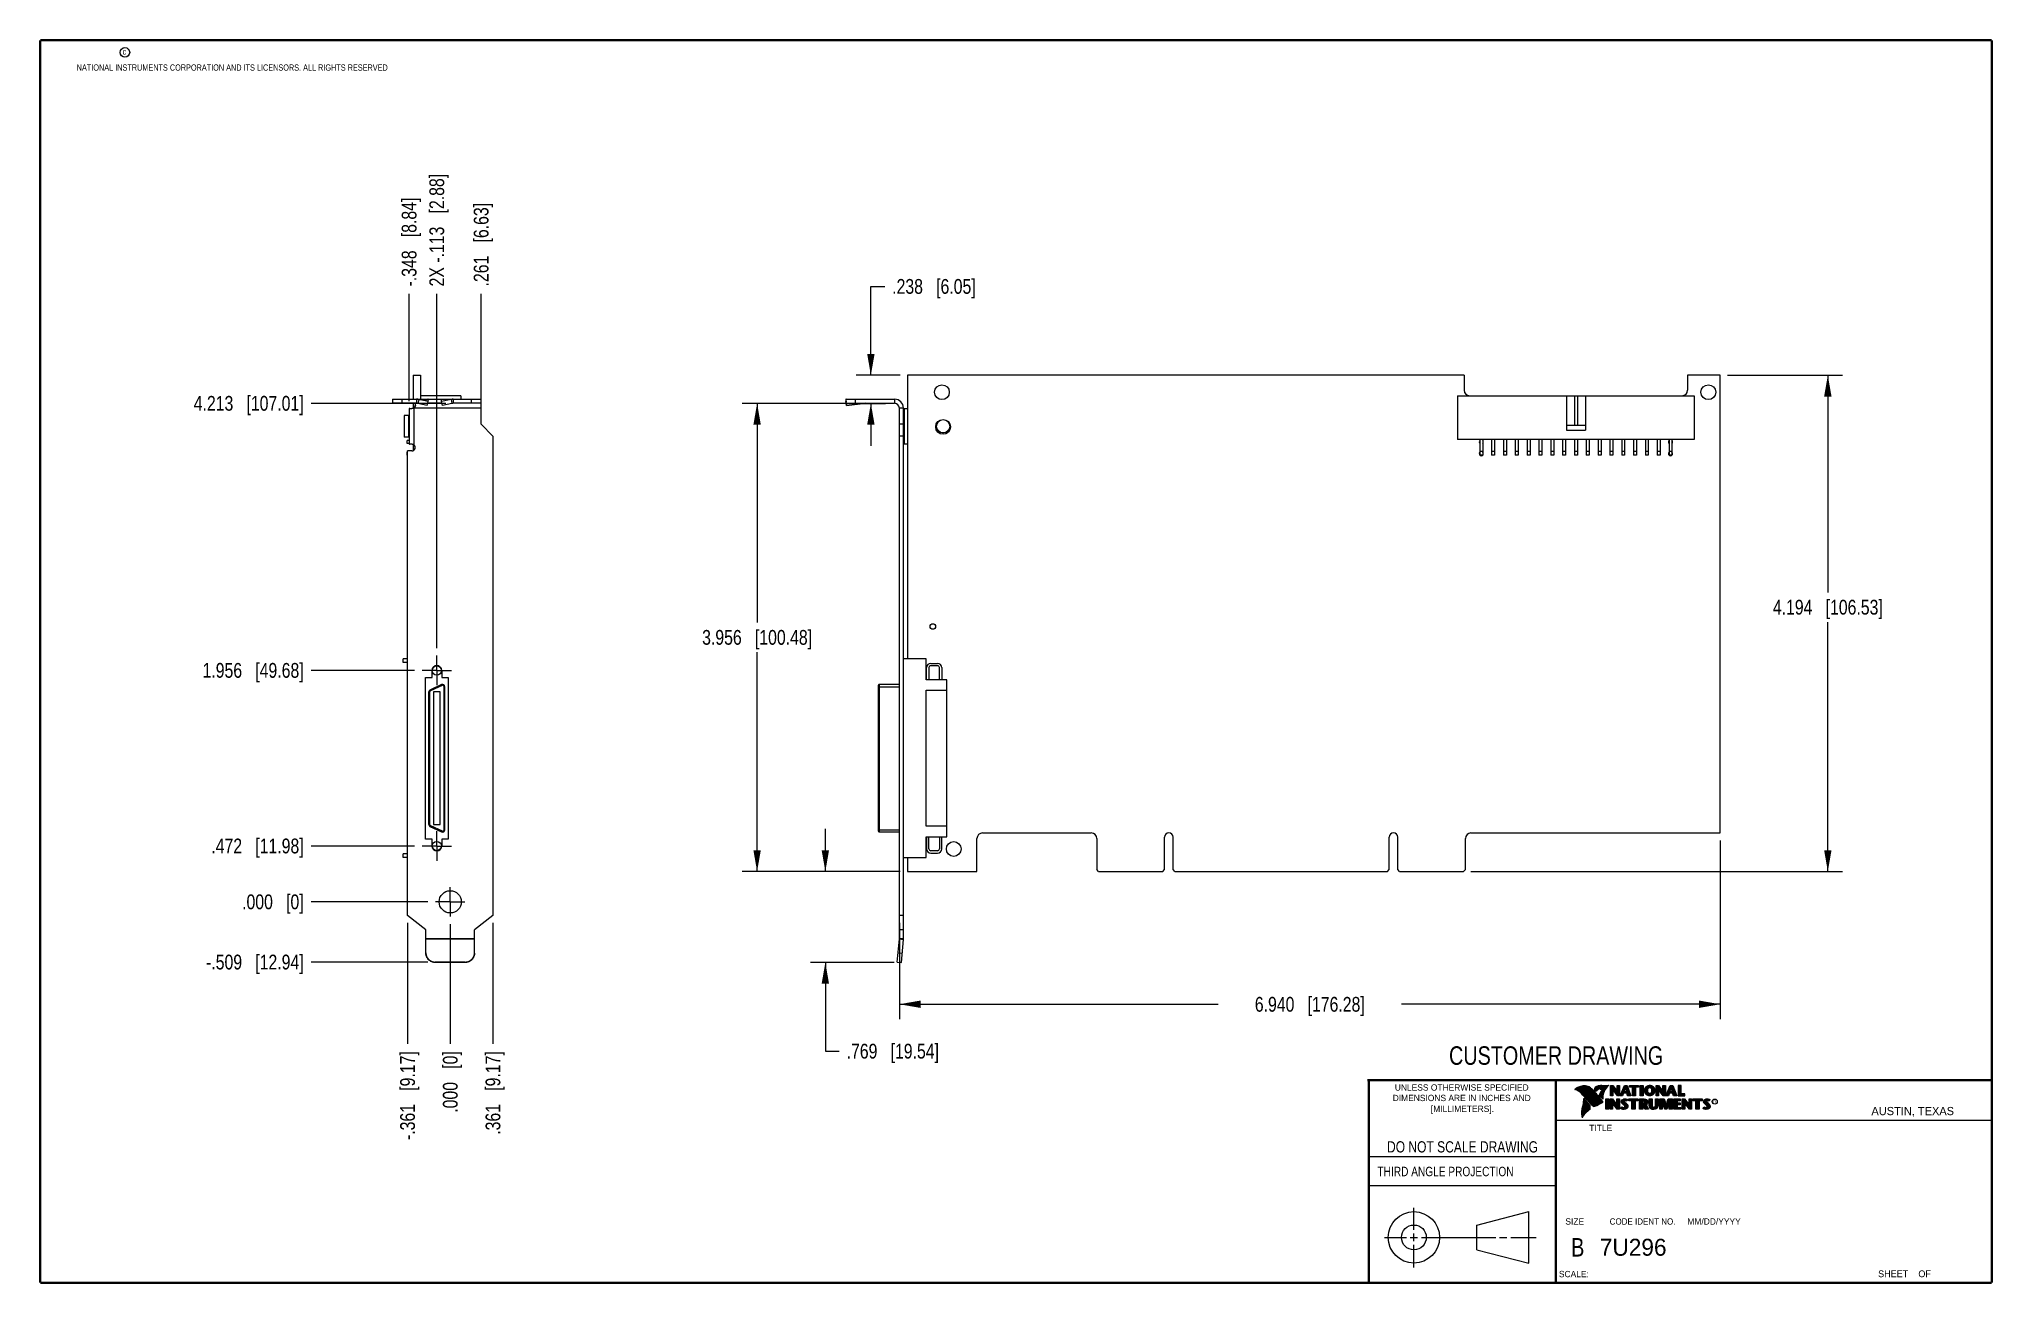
# Model space of a CAD drawing. Header units: inches. Extents: x 0.2 to 16.8, y 0.2 to 10.8.
import ezdxf

# ---------------------------------------------------------------- set-up
doc = ezdxf.new("R2010")
doc.units = ezdxf.units.IN
doc.header["$LTSCALE"] = 0.935
doc.header["$MEASUREMENT"] = 0
doc.linetypes.add('CENTER', pattern=[0.6, 0.375, -0.075, 0.075, -0.075])
doc.layers.get('0').update_dxf_attribs({"linetype": 'CONTINUOUS'})
doc.layers.add('02___PRT_ALL_AXES', color=7, linetype='CONTINUOUS')
doc.layers.add('DIMENSIONS', color=7, linetype='CONTINUOUS')
doc.styles.get("Standard").update_dxf_attribs({"font": 'txt', "width": 0.8})
doc.styles.add('TEXTSTYLE_2', font='txt')
doc.styles.add('TEXTSTYLE_3', font='txt', dxfattribs={"width": 0.95})
doc.dimstyles.new('DIMSTYLE_1', dxfattribs={"dimtxt": 0.125, "dimasz": 0.18, "dimexe": 0.18, "dimexo": 0.0625, "dimgap": 0.09, "dimtad": 0, "dimtih": 1, "dimtoh": 1, "dimdec": 3, "dimzin": 4, "dimdsep": 46, "dimtxsty": 'STANDARD', "dimblk": '_FILLED', "dimblk1": '_FILLED', "dimblk2": '_FILLED', "dimcen": 0.09, "dimadec": 0, "dimazin": 0, "dimtp": 0.01, "dimtm": 0.01, "dimtfac": 1, "dimtdec": 3, "dimtofl": 0, "dimtmove": 0, "dimatfit": 3, "dimldrblk": '_FILLED', "dimfxl": 1, "dimtolj": 1, "dimtzin": 4, "dimarcsym": 0})
doc.dimstyles.new('DIMSTYLE_2', dxfattribs={"dimtxt": 0.125, "dimasz": 0.18, "dimexe": 0.18, "dimexo": 0.0625, "dimgap": 0.09, "dimtad": 0, "dimtih": 1, "dimtoh": 1, "dimdec": 3, "dimzin": 4, "dimdsep": 46, "dimtxsty": 'STANDARD', "dimblk": '_FILLED', "dimblk1": '_FILLED', "dimblk2": '_FILLED', "dimcen": 0.09, "dimadec": 0, "dimazin": 0, "dimtp": 0.01, "dimtm": 0.01, "dimtfac": 1, "dimtdec": 3, "dimtofl": 0, "dimtmove": 0, "dimatfit": 3, "dimldrblk": '_FILLED', "dimfxl": 1, "dimtolj": 1, "dimtzin": 4, "dimarcsym": 0})

msp = doc.modelspace()

# ---------------------------------------------------------------- texts
at = {"color": 2, "linetype": 'CONTINUOUS', "attachment_point": 1, "line_spacing_factor": 0.9}
for s, insert, char_height, width in [('c', (0.946, 10.6893), 0.053, 0.0424), ('NATIONAL INSTRUMENTS CORPORATION AND ITS LICENSORS. ALL RIGHTS RESERVED', (0.5583, 10.5546), 0.053, 3.0104), ('THIRD ANGLE PROJECTION', (11.5564, 1.2384), 0.08, 1.408)]:
    msp.add_mtext(s, dxfattribs=dict(at, insert=insert, char_height=char_height, width=width))
at = {"color": 7, "linetype": 'CONTINUOUS', "attachment_point": 2, "line_spacing_factor": 0.9}
for s, insert, char_height, width in [('CUSTOMER DRAWING', (13.0668, 2.2564), 0.15625, 2), ('DO NOT SCALE DRAWING', (12.2754, 1.4542), 0.095, 1.52), ('B', (13.2497, 0.6361), 0.1562, 0.125)]:
    msp.add_mtext(s, dxfattribs=dict(at, insert=insert, char_height=char_height, width=width))
at = {"color": 2, "linetype": 'CONTINUOUS', "line_spacing_factor": 0.9}
for s, insert, char_height, width, attachment_point, style in [('DIMENSIONS ARE IN INCHES AND', (12.2688, 1.8465), 0.053254, 1.491112, 2, 'TEXTSTYLE_2'), ('UNLESS OTHERWISE SPECIFIED', (12.2688, 1.9352), 0.053254, 1.384604, 2, 'TEXTSTYLE_2'), ('[MILLIMETERS].', (12.2746, 1.7548), 0.053254, 0.745556, 2, 'TEXTSTYLE_2'), ('R', (14.3971, 1.8), 0.0217, 0.021738, 1, 'TEXTSTYLE_2'), ('AUSTIN, TEXAS', (15.7327, 1.7441), 0.069617, 0.905021, 1, 'TEXTSTYLE_2'), ('TITLE', (13.3474, 1.593), 0.05325, 0.26627, 1, 'TEXTSTYLE_2'), ('SIZE', (13.1451, 0.8027), 0.05325, 0.213016, 1, 'TEXTSTYLE_2'), ('CODE IDENT NO.', (13.7978, 0.8027), 0.053254, 0.708278, 2, 'TEXTSTYLE_3'), ('MM/DD/YYYY', (14.1765, 0.8027), 0.05325, 0.53254, 1, 'TEXTSTYLE_2'), ('SCALE:', (13.0904, 0.3585), 0.05325, 0.319524, 1, 'TEXTSTYLE_2'), ('SHEET    OF', (15.7892, 0.3625), 0.057262, 0.629882, 1, 'TEXTSTYLE_2')]:
    msp.add_mtext(s, dxfattribs=dict(at, insert=insert, char_height=char_height, width=width, attachment_point=attachment_point, style=style))
at = {"color": 7, "linetype": 'CONTINUOUS', "insert": (13.4363, 0.6298), "char_height": 0.14316, "width": 0.715775, "attachment_point": 1, "line_spacing_factor": 0.9, "style": 'TEXTSTYLE_2'}
msp.add_mtext('7U296', dxfattribs=at)

# ---------------------------------------------------------------- blocks, each defined once
blk = doc.blocks.new('_FILLED')
at = {"color": 0, "linetype": 'BYBLOCK'}
blk.add_solid([(0, 0), (-1, 0.174), (-1, -0.174)], dxfattribs=at)
blk = doc.blocks.new('*D0')
at = {"layer": 'DIMENSIONS', "color": 2, "linetype": 'CONTINUOUS'}
for p, q in [((14.454, 3.997), (14.454, 2.487)), ((7.514, 3.299), (7.514, 2.487)), ((7.514, 2.612), (10.209, 2.612)), ((14.454, 2.612), (11.759, 2.612))]:
    blk.add_line(p, q, dxfattribs=at)
at = {"layer": 'DIMENSIONS', "color": 2, "linetype": 'CONTINUOUS', "xscale": 0.18, "yscale": 0.18, "zscale": 0.18, "rotation": 180}
blk.add_blockref('_FILLED', (7.514, 2.612), dxfattribs=at)
at = {"layer": 'DIMENSIONS', "color": 2, "linetype": 'CONTINUOUS', "xscale": 0.18, "yscale": 0.18, "zscale": 0.18}
blk.add_blockref('_FILLED', (14.454, 2.612), dxfattribs=at)
at = {"layer": 'DIMENSIONS', "color": 2, "linetype": 'CONTINUOUS', "insert": (10.984, 2.674), "char_height": 0.125, "width": 1.425, "attachment_point": 2, "line_spacing_factor": 0.9}
blk.add_mtext('6.940{\\Ftxt.shx;\\W1.000000;\\H0.125000; }[176.28]', dxfattribs=at)
blk = doc.blocks.new('*D1')
at = {"layer": 'DIMENSIONS', "color": 2, "linetype": 'CONTINUOUS'}
for p, q in [((14.516, 7.928), (15.489, 7.928)), ((15.364, 7.928), (15.364, 6.092)), ((15.364, 3.734), (15.364, 5.842)), ((12.347, 3.734), (15.489, 3.734))]:
    blk.add_line(p, q, dxfattribs=at)
at = {"layer": 'DIMENSIONS', "color": 2, "linetype": 'CONTINUOUS', "xscale": 0.18, "yscale": 0.18, "zscale": 0.18}
for p, rotation in [((15.364, 7.928), 90), ((15.364, 3.734), 270)]:
    blk.add_blockref('_FILLED', p, dxfattribs=dict(at, rotation=rotation))
at = {"layer": 'DIMENSIONS', "color": 2, "linetype": 'CONTINUOUS', "insert": (15.364, 6.03), "char_height": 0.125, "width": 1.425, "attachment_point": 2, "line_spacing_factor": 0.9}
blk.add_mtext('4.194{\\Ftxt.shx;\\W1.000000;\\H0.125000; }[106.53]', dxfattribs=at)
blk = doc.blocks.new('*D2')
at = {"layer": 'DIMENSIONS', "color": 2, "linetype": 'CONTINUOUS'}
for p, q in [((7.273, 7.928), (7.273, 8.678)), ((7.273, 8.678), (7.39, 8.678)), ((7.521, 7.928), (7.148, 7.928)), ((7.206, 7.69), (7.398, 7.69)), ((7.273, 7.69), (7.273, 7.33))]:
    blk.add_line(p, q, dxfattribs=at)
at = {"layer": 'DIMENSIONS', "color": 2, "linetype": 'CONTINUOUS', "xscale": 0.18, "yscale": 0.18, "zscale": 0.18}
for p, rotation in [((7.273, 7.928), 270), ((7.273, 7.69), 90)]:
    blk.add_blockref('_FILLED', p, dxfattribs=dict(at, rotation=rotation))
at = {"layer": 'DIMENSIONS', "color": 2, "linetype": 'CONTINUOUS', "insert": (7.453, 8.741), "char_height": 0.125, "width": 1.125, "attachment_point": 1, "line_spacing_factor": 0.9}
blk.add_mtext('.238{\\Ftxt.shx;\\W1.000000;\\H0.125000; }[6.05]', dxfattribs=at)
blk = doc.blocks.new('*D3')
at = {"layer": 'DIMENSIONS', "color": 2, "linetype": 'CONTINUOUS'}
for p, q in [((7.411, 7.69), (6.186, 7.69)), ((6.311, 7.69), (6.311, 5.837)), ((6.311, 3.734), (6.311, 5.587)), ((7.521, 3.734), (6.186, 3.734))]:
    blk.add_line(p, q, dxfattribs=at)
at = {"layer": 'DIMENSIONS', "color": 2, "linetype": 'CONTINUOUS', "xscale": 0.18, "yscale": 0.18, "zscale": 0.18}
for p, rotation in [((6.311, 7.69), 90), ((6.311, 3.734), 270)]:
    blk.add_blockref('_FILLED', p, dxfattribs=dict(at, rotation=rotation))
at = {"layer": 'DIMENSIONS', "color": 2, "linetype": 'CONTINUOUS', "insert": (6.311, 5.775), "char_height": 0.125, "width": 1.425, "attachment_point": 2, "line_spacing_factor": 0.9}
blk.add_mtext('3.956{\\Ftxt.shx;\\W1.000000;\\H0.125000; }[100.48]', dxfattribs=at)
blk = doc.blocks.new('*D4')
at = {"layer": 'DIMENSIONS', "color": 2, "linetype": 'CONTINUOUS'}
for p, q in [((6.888, 3.734), (6.888, 4.094)), ((7.521, 3.734), (6.763, 3.734)), ((7.469, 2.965), (6.763, 2.965)), ((6.888, 2.965), (6.888, 2.215)), ((6.888, 2.215), (7.005, 2.215))]:
    blk.add_line(p, q, dxfattribs=at)
at = {"layer": 'DIMENSIONS', "color": 2, "linetype": 'CONTINUOUS', "xscale": 0.18, "yscale": 0.18, "zscale": 0.18}
for p, rotation in [((6.888, 3.734), 270), ((6.888, 2.965), 90)]:
    blk.add_blockref('_FILLED', p, dxfattribs=dict(at, rotation=rotation))
at = {"layer": 'DIMENSIONS', "color": 2, "linetype": 'CONTINUOUS', "insert": (7.068, 2.278), "char_height": 0.125, "width": 1.225, "attachment_point": 1, "line_spacing_factor": 0.9}
blk.add_mtext('.769{\\Ftxt.shx;\\W1.000000;\\H0.125000; }[19.54]', dxfattribs=at)
blk = doc.blocks.new('*D5')
at = {"layer": 'DIMENSIONS', "color": 2, "linetype": 'CONTINUOUS'}
blk.add_line((4.077, 3.299), (4.077, 2.278), dxfattribs=at)
at = {"layer": 'DIMENSIONS', "color": 2, "linetype": 'CONTINUOUS', "insert": (4.015, 2.215), "char_height": 0.125, "width": 1.125, "attachment_point": 3, "rotation": 90, "line_spacing_factor": 0.9}
blk.add_mtext('.361{\\Ftxt.shx;\\W1.000000;\\H0.125000; }[9.17]', dxfattribs=at)
blk = doc.blocks.new('*D6')
at = {"layer": 'DIMENSIONS', "color": 2, "linetype": 'CONTINUOUS'}
blk.add_line((3.716, 3.29), (3.716, 2.278), dxfattribs=at)
at = {"layer": 'DIMENSIONS', "color": 2, "linetype": 'CONTINUOUS', "insert": (3.654, 2.215), "char_height": 0.125, "width": 0.825, "attachment_point": 3, "rotation": 90, "line_spacing_factor": 0.9}
blk.add_mtext('.000{\\Ftxt.shx;\\W1.000000;\\H0.125000; }[0]', dxfattribs=at)
blk = doc.blocks.new('*D7')
at = {"layer": 'DIMENSIONS', "color": 2, "linetype": 'CONTINUOUS'}
blk.add_line((3.355, 3.299), (3.355, 2.278), dxfattribs=at)
at = {"layer": 'DIMENSIONS', "color": 2, "linetype": 'CONTINUOUS', "insert": (3.293, 2.215), "char_height": 0.125, "width": 1.225, "attachment_point": 3, "rotation": 90, "line_spacing_factor": 0.9}
blk.add_mtext('-.361{\\Ftxt.shx;\\W1.000000;\\H0.125000; }[9.17]', dxfattribs=at)
blk = doc.blocks.new('*D8')
at = {"layer": 'DIMENSIONS', "color": 2, "linetype": 'CONTINUOUS'}
blk.add_line((3.977, 7.713), (3.977, 8.616), dxfattribs=at)
at = {"layer": 'DIMENSIONS', "color": 2, "linetype": 'CONTINUOUS', "insert": (3.915, 8.678), "char_height": 0.125, "width": 1.125, "attachment_point": 1, "rotation": 90, "line_spacing_factor": 0.9}
blk.add_mtext('.261{\\Ftxt.shx;\\W1.000000;\\H0.125000; }[6.63]', dxfattribs=at)
blk = doc.blocks.new('*D9')
at = {"layer": 'DIMENSIONS', "color": 2, "linetype": 'CONTINUOUS'}
blk.add_line((3.368, 7.709), (3.368, 8.616), dxfattribs=at)
at = {"layer": 'DIMENSIONS', "color": 2, "linetype": 'CONTINUOUS', "insert": (3.306, 8.678), "char_height": 0.125, "width": 1.225, "attachment_point": 1, "rotation": 90, "line_spacing_factor": 0.9}
blk.add_mtext('-.348{\\Ftxt.shx;\\W1.000000;\\H0.125000; }[8.84]', dxfattribs=at)
blk = doc.blocks.new('*D10')
at = {"layer": 'DIMENSIONS', "color": 2, "linetype": 'CONTINUOUS'}
blk.add_line((3.603, 5.621), (3.603, 8.616), dxfattribs=at)
at = {"layer": 'DIMENSIONS', "color": 2, "linetype": 'CONTINUOUS', "insert": (3.54, 8.678), "char_height": 0.125, "width": 1.525, "attachment_point": 1, "rotation": 90, "line_spacing_factor": 0.9}
blk.add_mtext('2X -.113{\\Ftxt.shx;\\W1.000000;\\H0.125000; }[2.88]', dxfattribs=at)
blk = doc.blocks.new('*D11')
at = {"layer": 'DIMENSIONS', "color": 2, "linetype": 'CONTINUOUS'}
blk.add_line((3.68, 7.69), (2.54, 7.69), dxfattribs=at)
at = {"layer": 'DIMENSIONS', "color": 2, "linetype": 'CONTINUOUS', "insert": (2.477, 7.753), "char_height": 0.125, "width": 1.425, "attachment_point": 3, "line_spacing_factor": 0.9}
blk.add_mtext('4.213{\\Ftxt.shx;\\W1.000000;\\H0.125000; }[107.01]', dxfattribs=at)
blk = doc.blocks.new('*D12')
at = {"layer": 'DIMENSIONS', "color": 2, "linetype": 'CONTINUOUS'}
blk.add_line((3.528, 3.477), (2.54, 3.477), dxfattribs=at)
at = {"layer": 'DIMENSIONS', "color": 2, "linetype": 'CONTINUOUS', "insert": (2.477, 3.54), "char_height": 0.125, "width": 0.825, "attachment_point": 3, "line_spacing_factor": 0.9}
blk.add_mtext('.000{\\Ftxt.shx;\\W1.000000;\\H0.125000; }[0]', dxfattribs=at)
blk = doc.blocks.new('*D13')
at = {"layer": 'DIMENSIONS', "color": 2, "linetype": 'CONTINUOUS'}
blk.add_line((3.528, 2.968), (2.54, 2.968), dxfattribs=at)
at = {"layer": 'DIMENSIONS', "color": 2, "linetype": 'CONTINUOUS', "insert": (2.477, 3.031), "char_height": 0.125, "width": 1.325, "attachment_point": 3, "line_spacing_factor": 0.9}
blk.add_mtext('-.509{\\Ftxt.shx;\\W1.000000;\\H0.125000; }[12.94]', dxfattribs=at)
blk = doc.blocks.new('*D14')
at = {"layer": 'DIMENSIONS', "color": 2, "linetype": 'CONTINUOUS'}
blk.add_line((3.415, 3.949), (2.54, 3.949), dxfattribs=at)
at = {"layer": 'DIMENSIONS', "color": 2, "linetype": 'CONTINUOUS', "insert": (2.477, 4.012), "char_height": 0.125, "width": 1.225, "attachment_point": 3, "line_spacing_factor": 0.9}
blk.add_mtext('.472{\\Ftxt.shx;\\W1.000000;\\H0.125000; }[11.98]', dxfattribs=at)
blk = doc.blocks.new('*D15')
at = {"layer": 'DIMENSIONS', "color": 2, "linetype": 'CONTINUOUS'}
blk.add_line((3.415, 5.433), (2.54, 5.433), dxfattribs=at)
at = {"layer": 'DIMENSIONS', "color": 2, "linetype": 'CONTINUOUS', "insert": (2.477, 5.496), "char_height": 0.125, "width": 1.325, "attachment_point": 3, "line_spacing_factor": 0.9}
blk.add_mtext('1.956{\\Ftxt.shx;\\W1.000000;\\H0.125000; }[49.68]', dxfattribs=at)

# ---------------------------------------------------------------- dimensions: what is measured, and where the dimension line sits
at = {"layer": 'DIMENSIONS', "color": 2, "linetype": 'CONTINUOUS'}
for feature_location, offset, dtype, origin, text, picture, middle in [((3.6028, 5.621), (0, 2.995), 1, (3.716, 5.5585), '2X -<>', '*D10', (3.6028, 9.4409)), ((3.368, 7.7089), (0, 0.907), 1, (3.716, 7.6464), '-<>', '*D9', (3.368, 9.2909)), ((3.5275, 2.9681), (-0.988, 0), 0, (3.59, 3.4774), '-<>', '*D13', (1.6145, 2.9681)), ((3.355, 3.299), (0, -1.0214), 1, (3.716, 3.3615), '-<>', '*D7', (3.467, 1.4291))]:
    dim = msp.add_ordinate_dim(feature_location=feature_location, offset=offset, dtype=dtype, origin=origin, text=text, dimstyle='DIMSTYLE_2', dxfattribs=at)
    dim.commit()
    dim.dimension.update_dxf_attribs({"geometry": picture, "text_midpoint": middle})
for feature_location, offset, dtype, origin, picture, middle in [((3.977, 7.7129), (0, 0.903), 1, (3.716, 7.6504), '*D8', (3.977, 9.2409)), ((3.6798, 7.6904), (-1.1403, 0), 0, (3.5909, 3.4774), '*D11', (1.4645, 7.6904)), ((3.4152, 5.4334), (-0.8757, 0), 0, (3.4777, 3.4774), '*D15', (1.5145, 5.4334)), ((3.4152, 3.9491), (-0.8757, 0), 0, (3.4777, 3.4774), '*D14', (1.6145, 3.9491)), ((3.5284201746, 3.4774155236), (-0.9889, 0), 0, (3.5909201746, 3.4774155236), '*D12', (1.8145201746, 3.4774155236)), ((3.7160201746, 3.2898155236), (0, -1.0122286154), 1, (3.7160201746, 3.3523155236), '*D6', (3.8280385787, 1.5790877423)), ((4.077, 3.299), (0, -1.0214), 1, (3.716, 3.3523), '*D5', (4.189, 1.4291))]:
    dim = msp.add_ordinate_dim(feature_location=feature_location, offset=offset, dtype=dtype, origin=origin, dimstyle='DIMSTYLE_2', dxfattribs=at)
    dim.commit()
    dim.dimension.update_dxf_attribs({"geometry": picture, "text_midpoint": middle})
for base, p1, p2, angle, picture, middle in [((7.2728, 7.9284), (7.3978, 7.6904), (7.5213, 7.9284), 90, '*D2', (8.0153, 8.6784)), ((15.3645, 7.9284), (12.3473, 3.7344), (14.5163, 7.9284), 90, '*D1', (15.2145, 5.9674)), ((6.3108, 7.6904), (7.5213, 3.7344), (7.4113, 7.6904), 90, '*D3', (6.1608, 5.7124)), ((6.888, 2.9651), (7.5213, 3.7344), (7.469, 2.9651), 270, '*D4', (7.6805, 2.2151)), ((7.5138, 2.6119), (14.4538, 3.9969), (7.5138, 3.299), 180, '*D0', (10.8338, 2.6119))]:
    dim = msp.add_linear_dim(base=base, p1=p1, p2=p2, angle=angle, dimstyle='DIMSTYLE_1', dxfattribs=at)
    dim.commit()
    dim.dimension.update_dxf_attribs({"geometry": picture, "text_midpoint": middle, "dimtype": 160})

# ---------------------------------------------------------------- linework, layer by layer
at = {"color": 7, "linetype": 'CONTINUOUS'}
for p, q in [((3.403, 7.9284), (3.403, 7.7254)), ((3.403, 7.9284), (3.465, 7.9284)), ((3.465, 7.9284), (3.465, 7.7254)), ((7.5838, 7.9284), (7.5838, 5.5318)), ((12.2888, 7.9284), (7.5838, 7.9284)), ((12.2888, 7.9284), (12.2888, 7.8014)), ((14.4538, 7.9284), (14.1788, 7.9284)), ((14.1788, 7.9284), (14.1788, 7.8014)), ((14.4538, 4.0594), (14.4538, 7.9284)), ((3.227, 7.7254), (3.227, 7.6904)), ((3.227, 7.7254), (3.977, 7.7254)), ((3.4318, 7.6904), (3.227, 7.6904)), ((3.307, 7.7254), (3.307, 7.6904)), ((3.368, 7.6464), (3.368, 7.3464)), ((3.375, 7.6464), (3.368, 7.6464)), ((3.403, 7.6904), (3.403, 7.6498)), ((3.977, 7.6504), (3.4059, 7.6504)), ((3.408, 7.6504), (3.408, 7.341)), ((3.4218, 7.6754), (3.4218, 7.6904)), ((3.4318, 7.7254), (3.4318, 7.6904)), ((3.4509, 7.723), (3.4431, 7.6892)), ((3.5223, 7.671), (3.4431, 7.6892)), ((3.5302, 7.7048), (3.4509, 7.723)), ((3.4509, 7.723), (3.5322, 7.723)), ((3.805, 7.7544), (3.465, 7.7544)), ((3.5223, 7.671), (3.5302, 7.7048)), ((3.647, 7.6904), (3.527, 7.6904)), ((3.5302, 7.7048), (3.5322, 7.723)), ((3.6439, 7.7048), (3.6418, 7.723)), ((3.7231, 7.723), (3.6418, 7.723)), ((3.7231, 7.723), (3.6439, 7.7048)), ((3.6517, 7.671), (3.6439, 7.7048)), ((3.731, 7.6892), (3.6517, 7.671)), ((3.7231, 7.723), (3.731, 7.6892)), ((3.7423, 7.7254), (3.7423, 7.6904)), ((3.977, 7.6904), (3.7423, 7.6904)), ((3.805, 7.7544), (3.805, 7.7254)), ((3.897, 7.6904), (3.897, 7.7254)), ((3.977, 7.5134), (3.977, 7.7254)), ((7.0608, 7.723), (7.062, 7.7048)), ((7.0608, 7.723), (7.0638, 7.7005)), ((7.0638, 7.6912), (7.062, 7.7048)), ((7.0638, 7.6904), (7.0638, 7.7254)), ((7.0638, 7.7254), (7.4738, 7.7254)), ((7.0638, 7.6904), (7.4738, 7.6904)), ((7.0666, 7.671), (7.064, 7.6904)), ((7.0654, 7.6892), (7.0666, 7.671)), ((7.0654, 7.6892), (7.2062, 7.6892)), ((7.0666, 7.671), (7.2062, 7.6892)), ((7.1438, 7.6904), (7.1438, 7.7254)), ((7.4738, 7.7254), (7.4738, 7.6904)), ((7.5138, 3.1664), (7.5138, 7.6504)), ((7.5488, 7.6504), (7.5138, 7.6504)), ((7.5488, 3.1664), (7.5488, 7.6504)), ((7.551, 7.6464), (7.5838, 7.6464)), ((7.5538, 7.6464), (7.5538, 7.3464)), ((12.2338, 7.7544), (12.2338, 7.3844)), ((12.2338, 7.7544), (14.2338, 7.7544)), ((13.1538, 7.7544), (13.1538, 7.4644)), ((13.2213, 7.7544), (13.2213, 7.5044)), ((13.2463, 7.7544), (13.2463, 7.5044)), ((13.3138, 7.7544), (13.3138, 7.4644)), ((14.2338, 7.7544), (14.2338, 7.3844)), ((3.328, 7.5874), (3.328, 7.4054)), ((3.363, 7.5874), (3.328, 7.5874)), ((3.363, 7.5874), (3.363, 7.4054)), ((3.977, 7.5134), (4.077, 7.4134)), ((7.5488, 7.5134), (7.5138, 7.5134)), ((7.8838, 7.5537), (7.8838, 7.5524)), ((7.8838, 7.4291), (7.8838, 7.4404)), ((13.3138, 7.5044), (13.1538, 7.5044)), ((13.1538, 7.4644), (13.3138, 7.4644)), ((3.363, 7.4054), (3.328, 7.4054)), ((3.353, 7.3519), (3.353, 7.3769)), ((3.368, 7.3769), (3.353, 7.3769)), ((3.368, 7.3519), (3.353, 7.3519)), ((3.353, 7.2519), (3.353, 7.2769)), ((3.355, 7.2769), (3.353, 7.2769)), ((3.355, 3.3615), (3.355, 7.2876)), ((3.391, 7.2876), (3.355, 7.2876)), ((3.368, 7.3464), (3.3733, 7.3464)), ((3.403, 7.3423), (3.403, 7.2903)), ((4.077, 7.4134), (4.077, 3.3615)), ((7.5488, 7.4134), (7.5138, 7.4134)), ((7.5838, 7.3464), (7.5514, 7.3464)), ((14.2338, 7.3844), (12.2338, 7.3844)), ((12.4213, 7.3844), (12.4213, 7.2519)), ((12.4463, 7.2844), (12.4213, 7.2844)), ((12.4463, 7.3844), (12.4463, 7.2519)), ((12.5213, 7.3844), (12.5213, 7.2519)), ((12.5463, 7.2844), (12.5213, 7.2844)), ((12.5463, 7.3844), (12.5463, 7.2519)), ((12.6213, 7.3844), (12.6213, 7.2519)), ((12.6463, 7.2844), (12.6213, 7.2844)), ((12.6463, 7.3844), (12.6463, 7.2519)), ((12.7213, 7.3844), (12.7213, 7.2519)), ((12.7463, 7.2844), (12.7213, 7.2844)), ((12.7463, 7.3844), (12.7463, 7.2519)), ((12.8213, 7.3844), (12.8213, 7.2519)), ((12.8463, 7.2844), (12.8213, 7.2844)), ((12.8463, 7.3844), (12.8463, 7.2519)), ((12.9213, 7.3844), (12.9213, 7.2519)), ((12.9463, 7.2844), (12.9213, 7.2844)), ((12.9463, 7.3844), (12.9463, 7.2519)), ((13.0213, 7.3844), (13.0213, 7.2519)), ((13.0463, 7.2844), (13.0213, 7.2844)), ((13.0463, 7.3844), (13.0463, 7.2519)), ((13.1213, 7.3844), (13.1213, 7.2519)), ((13.1463, 7.2844), (13.1213, 7.2844)), ((13.1463, 7.3844), (13.1463, 7.2519)), ((13.2213, 7.3844), (13.2213, 7.2519)), ((13.2463, 7.2844), (13.2213, 7.2844)), ((13.2463, 7.3844), (13.2463, 7.2519)), ((13.3213, 7.3844), (13.3213, 7.2519)), ((13.3463, 7.2844), (13.3213, 7.2844)), ((13.3463, 7.3844), (13.3463, 7.2519)), ((13.4213, 7.3844), (13.4213, 7.2519)), ((13.4463, 7.2844), (13.4213, 7.2844)), ((13.4463, 7.3844), (13.4463, 7.2519)), ((13.5213, 7.3844), (13.5213, 7.2519)), ((13.5463, 7.2844), (13.5213, 7.2844)), ((13.5463, 7.3844), (13.5463, 7.2519)), ((13.6213, 7.3844), (13.6213, 7.2519)), ((13.6463, 7.2844), (13.6213, 7.2844)), ((13.6463, 7.3844), (13.6463, 7.2519)), ((13.7213, 7.3844), (13.7213, 7.2519)), ((13.7463, 7.2844), (13.7213, 7.2844)), ((13.7463, 7.3844), (13.7463, 7.2519)), ((13.8213, 7.3844), (13.8213, 7.2519)), ((13.8463, 7.2844), (13.8213, 7.2844)), ((13.8463, 7.3844), (13.8463, 7.2519)), ((13.9213, 7.3844), (13.9213, 7.2519)), ((13.9463, 7.2844), (13.9213, 7.2844)), ((13.9463, 7.3844), (13.9463, 7.2519)), ((14.0213, 7.3844), (14.0213, 7.2519)), ((14.0463, 7.2844), (14.0213, 7.2844)), ((14.0463, 7.3844), (14.0463, 7.2519)), ((3.355, 7.2519), (3.353, 7.2519)), ((12.4463, 7.2519), (12.4213, 7.2519)), ((12.5463, 7.2519), (12.5213, 7.2519)), ((12.6463, 7.2519), (12.6213, 7.2519)), ((12.7463, 7.2519), (12.7213, 7.2519)), ((12.8463, 7.2519), (12.8213, 7.2519)), ((12.9463, 7.2519), (12.9213, 7.2519)), ((13.0463, 7.2519), (13.0213, 7.2519)), ((13.1463, 7.2519), (13.1213, 7.2519)), ((13.2463, 7.2519), (13.2213, 7.2519)), ((13.3463, 7.2519), (13.3213, 7.2519)), ((13.4463, 7.2519), (13.4213, 7.2519)), ((13.5463, 7.2519), (13.5213, 7.2519)), ((13.6463, 7.2519), (13.6213, 7.2519)), ((13.7463, 7.2519), (13.7213, 7.2519)), ((13.8463, 7.2519), (13.8213, 7.2519)), ((13.9463, 7.2519), (13.9213, 7.2519)), ((14.0463, 7.2519), (14.0213, 7.2519)), ((3.3194, 5.5003), (3.3194, 5.5318)), ((3.355, 5.5318), (3.3194, 5.5318)), ((3.355, 5.5003), (3.3194, 5.5003)), ((7.7398, 5.5318), (7.5488, 5.5318)), ((7.7398, 5.3546), (7.7398, 5.5318)), ((7.7437, 5.3546), (7.7437, 5.4565)), ((7.7634, 5.4565), (7.7634, 5.3546)), ((7.7796, 5.4924), (7.8357, 5.4924)), ((7.8357, 5.4727), (7.7796, 5.4727)), ((7.852, 5.3546), (7.852, 5.4565)), ((7.8717, 5.4565), (7.8717, 5.3546)), ((3.5078, 4.0082), (3.5078, 5.3742)), ((3.5078, 5.3742), (3.5633, 5.3742)), ((3.6437, 5.3134), (3.5453, 5.2675)), ((3.647, 5.3063), (3.5486, 5.2604)), ((3.5633, 5.3742), (3.5633, 5.4334)), ((3.647, 5.3063), (3.6437, 5.3134)), ((3.6443, 5.4334), (3.6443, 5.3742)), ((3.6443, 5.3742), (3.6998, 5.3742)), ((3.6638, 5.2956), (3.6717, 5.2956)), ((3.6638, 4.0869), (3.6638, 5.2956)), ((3.6717, 4.0869), (3.6717, 5.2956)), ((3.6998, 5.3742), (3.6998, 4.0082)), ((7.3382, 4.0751), (7.3382, 5.3074)), ((7.3382, 5.2956), (7.5138, 5.2956)), ((7.3461, 4.0672), (7.3461, 5.3152)), ((7.5138, 5.3152), (7.3461, 5.3152)), ((7.915, 5.3546), (7.7398, 5.3546)), ((7.915, 4.0278), (7.915, 5.3546)), ((3.5418, 5.2497), (3.5339, 5.2497)), ((3.5339, 5.2497), (3.5339, 4.1328)), ((3.5418, 5.2497), (3.5418, 4.1328)), ((3.5486, 5.2604), (3.5453, 5.2675)), ((3.6304, 5.2523), (3.5753, 5.2523)), ((3.5753, 5.2523), (3.5753, 4.1302)), ((3.6304, 4.1302), (3.6304, 5.2523)), ((7.7398, 4.1164), (7.7398, 5.266)), ((7.7398, 5.266), (7.915, 5.266)), ((3.5418, 4.1328), (3.5339, 4.1328)), ((3.5753, 4.1302), (3.6304, 4.1302)), ((3.5633, 4.0082), (3.5078, 4.0082)), ((3.5486, 4.1221), (3.5453, 4.115)), ((3.5453, 4.115), (3.6437, 4.0691)), ((3.5486, 4.1221), (3.647, 4.0762)), ((3.5633, 3.9491), (3.5633, 4.0082)), ((3.647, 4.0762), (3.6437, 4.0691)), ((3.6998, 4.0082), (3.6443, 4.0082)), ((3.6443, 4.0082), (3.6443, 3.9491)), ((3.6638, 4.0869), (3.6717, 4.0869)), ((7.3382, 4.0869), (7.5138, 4.0869)), ((7.5138, 4.0672), (7.3461, 4.0672)), ((7.915, 4.1164), (7.7398, 4.1164)), ((7.7398, 3.8507), (7.7398, 4.0278)), ((7.7398, 4.0278), (7.915, 4.0278)), ((7.7437, 4.0278), (7.7437, 3.926)), ((7.7634, 3.926), (7.7634, 4.0278)), ((7.852, 4.0278), (7.852, 3.926)), ((7.8717, 3.926), (7.8717, 4.0278)), ((8.1698, 3.7344), (8.1698, 4.0124)), ((8.2168, 4.0594), (9.1368, 4.0594)), ((9.1838, 4.0124), (9.1838, 3.7494)), ((9.7553, 3.7494), (9.7553, 4.0229)), ((9.8283, 3.7494), (9.8283, 4.0229)), ((11.6553, 3.7494), (11.6553, 4.0229)), ((11.7283, 3.7494), (11.7283, 4.0229)), ((12.2998, 3.7494), (12.2998, 4.0124)), ((12.3468, 4.0594), (14.4538, 4.0594)), ((3.355, 3.8822), (3.3194, 3.8822)), ((3.3194, 3.8507), (3.3194, 3.8822)), ((3.355, 3.8507), (3.3194, 3.8507)), ((7.5488, 3.8507), (7.7398, 3.8507)), ((7.5838, 3.8507), (7.5838, 3.7344)), ((7.8357, 3.9097), (7.7796, 3.9097)), ((7.7796, 3.89), (7.8357, 3.89)), ((7.5838, 3.7344), (8.1698, 3.7344)), ((9.1988, 3.7344), (9.1838, 3.7494)), ((9.1988, 3.7344), (9.7403, 3.7344)), ((9.7403, 3.7344), (9.7553, 3.7494)), ((9.8433, 3.7344), (9.8283, 3.7494)), ((9.8433, 3.7344), (11.6403, 3.7344)), ((11.6403, 3.7344), (11.6553, 3.7494)), ((11.7433, 3.7344), (11.7283, 3.7494)), ((11.7433, 3.7344), (12.2848, 3.7344)), ((12.2998, 3.7494), (12.2848, 3.7344)), ((3.51, 3.2404), (3.355, 3.3615)), ((4.077, 3.3615), (3.922, 3.2404)), ((7.5488, 3.3615), (7.5138, 3.3615)), ((3.51, 3.0478), (3.51, 3.2404)), ((3.51, 3.1664), (3.922, 3.1664)), ((3.51, 3.1634), (3.922, 3.1634)), ((3.922, 3.0478), (3.922, 3.2404)), ((7.4966, 2.9681), (7.5137, 3.1634)), ((7.5137, 3.1634), (7.5486, 3.1603)), ((7.5488, 3.2404), (7.5138, 3.2404)), ((7.5138, 3.1664), (7.5488, 3.1664)), ((7.5315, 2.9651), (7.5486, 3.1603)), ((7.5036, 3.0478), (7.5385, 3.0448)), ((3.842, 2.9681), (3.59, 2.9681)), ((3.59, 2.9681), (3.59, 2.9651)), ((3.842, 2.9651), (3.59, 2.9651)), ((3.842, 2.9681), (3.842, 2.9651)), ((7.4966, 2.9681), (7.5315, 2.9651)), ((12.3963, 0.7462), (12.8358, 0.859)), ((12.8358, 0.4248), (12.8358, 0.859)), ((12.3963, 0.5362), (12.3963, 0.7462)), ((12.3963, 0.5362), (12.8358, 0.4248))]:
    msp.add_line(p, q, dxfattribs=at)
at = {"color": 2, "linetype": 'CONTINUOUS'}
for p, q in [((13.2311, 1.8934), (13.2311, 1.8949)), ((13.2347, 1.8921), (13.2347, 1.8972)), ((13.2382, 1.8907), (13.2382, 1.8994)), ((13.2418, 1.8892), (13.2418, 1.9015)), ((13.2453, 1.8876), (13.2453, 1.9035)), ((13.2489, 1.8858), (13.2489, 1.9054)), ((13.2524, 1.8839), (13.2524, 1.9069)), ((13.256, 1.8818), (13.256, 1.9084)), ((13.2596, 1.8796), (13.2596, 1.9098)), ((13.2631, 1.8772), (13.2631, 1.9111)), ((13.2667, 1.8747), (13.2667, 1.9124)), ((13.2702, 1.872), (13.2702, 1.9135)), ((13.2738, 1.869), (13.2738, 1.9146)), ((13.2773, 1.8658), (13.2773, 1.9155)), ((13.2809, 1.8624), (13.2809, 1.9164)), ((13.2844, 1.8587), (13.2844, 1.9173)), ((13.288, 1.8549), (13.288, 1.9181)), ((13.2915, 1.851), (13.2915, 1.9188)), ((13.2951, 1.8471), (13.2951, 1.9194)), ((13.2987, 1.8431), (13.2987, 1.9198)), ((13.3022, 1.8391), (13.3022, 1.92)), ((13.3058, 1.8351), (13.3058, 1.9201)), ((13.3093, 1.8311), (13.3093, 1.9201)), ((13.3129, 1.827), (13.3129, 1.9199)), ((13.3164, 1.8229), (13.3164, 1.9196)), ((13.32, 1.8188), (13.32, 1.9192)), ((13.3235, 1.8146), (13.3235, 1.9186)), ((13.3271, 1.8104), (13.3271, 1.9179)), ((13.3306, 1.8062), (13.3306, 1.9172)), ((13.3342, 1.802), (13.3342, 1.9163)), ((13.3378, 1.7978), (13.3378, 1.9151)), ((13.3413, 1.7937), (13.3413, 1.9138)), ((13.3449, 1.7897), (13.3449, 1.9122)), ((13.3484, 1.7856), (13.3484, 1.9103)), ((13.352, 1.7817), (13.352, 1.9081)), ((13.3555, 1.7778), (13.3555, 1.9055)), ((13.3591, 1.7739), (13.3591, 1.9026)), ((13.3626, 1.7701), (13.3626, 1.8991)), ((13.3662, 1.7663), (13.3662, 1.8952)), ((13.3697, 1.7625), (13.3697, 1.8915)), ((13.3733, 1.7588), (13.3733, 1.8878)), ((13.3769, 1.7556), (13.3769, 1.8841)), ((13.3804, 1.7529), (13.3804, 1.8803)), ((13.384, 1.7512), (13.384, 1.8766)), ((13.3875, 1.7509), (13.3875, 1.8728)), ((13.4022, 1.878), (13.3901, 1.8922)), ((13.3911, 1.7518), (13.3911, 1.8691)), ((13.4029, 1.881), (13.3927, 1.893)), ((13.3946, 1.8908), (13.3946, 1.8999)), ((13.3946, 1.7533), (13.3946, 1.8653)), ((13.3982, 1.8866), (13.3982, 1.9062)), ((13.3982, 1.7548), (13.3982, 1.8615)), ((13.4017, 1.8824), (13.4017, 1.9101)), ((13.4017, 1.7563), (13.4017, 1.8574)), ((13.4053, 1.8823), (13.4053, 1.9129)), ((13.4053, 1.7578), (13.4053, 1.8531)), ((13.4088, 1.8844), (13.4088, 1.915)), ((13.4088, 1.7593), (13.4088, 1.8488)), ((13.4124, 1.887), (13.4124, 1.9167)), ((13.4124, 1.7609), (13.4124, 1.8445)), ((13.4159, 1.89), (13.4159, 1.9182)), ((13.4159, 1.7625), (13.4159, 1.8402)), ((13.4195, 1.8937), (13.4195, 1.9193)), ((13.4195, 1.7641), (13.4195, 1.8359)), ((13.4231, 1.8964), (13.4231, 1.9203)), ((13.4231, 1.7657), (13.4231, 1.8316)), ((13.4266, 1.8982), (13.4266, 1.9209)), ((13.4266, 1.7674), (13.4266, 1.8273)), ((13.4302, 1.8995), (13.4302, 1.9214)), ((13.4302, 1.7691), (13.4302, 1.823)), ((13.4414, 1.8328), (13.4319, 1.8437)), ((13.4337, 1.8997), (13.4337, 1.922)), ((13.4337, 1.7708), (13.4337, 1.8187)), ((13.4433, 1.8344), (13.4349, 1.844)), ((13.4373, 1.8991), (13.4373, 1.9224)), ((13.4373, 1.8413), (13.4373, 1.8491)), ((13.4408, 1.898), (13.4408, 1.9228)), ((13.4408, 1.8372), (13.4408, 1.8572)), ((13.4444, 1.8972), (13.4444, 1.9231)), ((13.4444, 1.8331), (13.4444, 1.8665)), ((13.4479, 1.8969), (13.4479, 1.9234)), ((13.4479, 1.8288), (13.4479, 1.873)), ((13.4515, 1.8966), (13.4515, 1.9236)), ((13.4515, 1.8247), (13.4515, 1.8764)), ((13.4529, 1.9261), (13.5132, 1.9271)), ((13.453, 1.9236), (13.5067, 1.9245)), ((13.455, 1.8965), (13.455, 1.9237)), ((13.455, 1.8207), (13.455, 1.878)), ((13.4586, 1.8964), (13.4586, 1.9237)), ((13.4586, 1.8303), (13.4586, 1.879)), ((13.4622, 1.8957), (13.4622, 1.9238)), ((13.4622, 1.8535), (13.4622, 1.8795)), ((13.4657, 1.8935), (13.4657, 1.9238)), ((13.4657, 1.8636), (13.4657, 1.8798)), ((13.4693, 1.872), (13.4693, 1.9239)), ((13.4728, 1.8794), (13.4728, 1.9239)), ((13.4764, 1.8859), (13.4764, 1.924)), ((13.4799, 1.8919), (13.4799, 1.924)), ((13.4835, 1.8973), (13.4835, 1.9241)), ((13.487, 1.9023), (13.487, 1.9242)), ((13.4906, 1.9069), (13.4906, 1.9242)), ((13.4941, 1.9112), (13.4941, 1.9243)), ((13.4977, 1.9153), (13.4977, 1.9243)), ((13.5013, 1.9191), (13.5013, 1.9244)), ((13.5261, 1.9263), (13.5451, 1.9263)), ((13.5261, 1.839), (13.5261, 1.9263)), ((13.5466, 1.839), (13.5261, 1.839)), ((13.5286, 1.9237), (13.5439, 1.9237)), ((13.5286, 1.8415), (13.5286, 1.9237)), ((13.5441, 1.8415), (13.5286, 1.8415)), ((13.5332, 1.8415), (13.5332, 1.9237)), ((13.5367, 1.8415), (13.5367, 1.9237)), ((13.5402, 1.8415), (13.5402, 1.9237)), ((13.5441, 1.8976), (13.5437, 1.9237)), ((13.5439, 1.9237), (13.5854, 1.869)), ((13.5873, 1.8415), (13.5441, 1.8976)), ((13.5441, 1.8976), (13.5441, 1.8415)), ((13.5451, 1.9263), (13.5829, 1.8765)), ((13.586, 1.839), (13.5466, 1.8902)), ((13.5466, 1.8902), (13.5466, 1.839)), ((13.5471, 1.8936), (13.5471, 1.9194)), ((13.5506, 1.8891), (13.5506, 1.9149)), ((13.5541, 1.8846), (13.5541, 1.9103)), ((13.5576, 1.8801), (13.5576, 1.9057)), ((13.561, 1.8756), (13.561, 1.9011)), ((13.5645, 1.8711), (13.5645, 1.8965)), ((13.568, 1.8665), (13.568, 1.8919)), ((13.5715, 1.862), (13.5715, 1.8874)), ((13.575, 1.8575), (13.575, 1.8828)), ((13.5784, 1.853), (13.5784, 1.8782)), ((13.5819, 1.8485), (13.5819, 1.8736)), ((13.5829, 1.9263), (13.6036, 1.9263)), ((13.5829, 1.8765), (13.5829, 1.9263)), ((13.5854, 1.9237), (13.6011, 1.9237)), ((13.5854, 1.869), (13.5854, 1.9237)), ((13.5854, 1.844), (13.5854, 1.869)), ((13.6036, 1.839), (13.586, 1.839)), ((13.6011, 1.8415), (13.5873, 1.8415)), ((13.5889, 1.8415), (13.5889, 1.9237)), ((13.5923, 1.8415), (13.5923, 1.9237)), ((13.5958, 1.8415), (13.5958, 1.9237)), ((13.5993, 1.8415), (13.5993, 1.9237)), ((13.6011, 1.9237), (13.6011, 1.8415)), ((13.6036, 1.9263), (13.6036, 1.839)), ((13.6088, 1.839), (13.6444, 1.9262)), ((13.6294, 1.839), (13.6088, 1.839)), ((13.6125, 1.8415), (13.6461, 1.9237)), ((13.6277, 1.8415), (13.6125, 1.8415)), ((13.6167, 1.8415), (13.6167, 1.8516)), ((13.6201, 1.8415), (13.6201, 1.8601)), ((13.6236, 1.8415), (13.6236, 1.8686)), ((13.6271, 1.8415), (13.6271, 1.8771)), ((13.6361, 1.8623), (13.6277, 1.8415)), ((13.6378, 1.8598), (13.6294, 1.839)), ((13.6306, 1.8486), (13.6306, 1.8857)), ((13.634, 1.8573), (13.634, 1.8942)), ((13.6665, 1.8623), (13.6361, 1.8623)), ((13.6375, 1.8623), (13.6375, 1.9027)), ((13.6647, 1.8598), (13.6378, 1.8598)), ((13.6388, 1.8711), (13.65, 1.9073)), ((13.6639, 1.8711), (13.6388, 1.8711)), ((13.641, 1.8781), (13.641, 1.9112)), ((13.641, 1.8623), (13.641, 1.8711)), ((13.6423, 1.8736), (13.6519, 1.9048)), ((13.6606, 1.8736), (13.6423, 1.8736)), ((13.6444, 1.9262), (13.6664, 1.9262)), ((13.6445, 1.8893), (13.6445, 1.9197)), ((13.6445, 1.8623), (13.6445, 1.8711)), ((13.6461, 1.9237), (13.6647, 1.9237)), ((13.6479, 1.9006), (13.6479, 1.9237)), ((13.6479, 1.8623), (13.6479, 1.8711)), ((13.65, 1.9073), (13.6541, 1.9073)), ((13.6514, 1.9073), (13.6514, 1.9237)), ((13.6514, 1.8623), (13.6514, 1.8711)), ((13.6519, 1.9048), (13.6521, 1.9048)), ((13.6521, 1.9048), (13.6606, 1.8736)), ((13.6541, 1.9073), (13.6639, 1.8711)), ((13.6549, 1.9043), (13.6549, 1.9237)), ((13.6549, 1.8623), (13.6549, 1.8711)), ((13.6584, 1.8915), (13.6584, 1.9237)), ((13.6584, 1.8623), (13.6584, 1.8711)), ((13.6618, 1.8787), (13.6618, 1.9237)), ((13.6618, 1.8623), (13.6618, 1.8711)), ((13.6647, 1.9237), (13.6959, 1.8415)), ((13.6717, 1.839), (13.6647, 1.8598)), ((13.6653, 1.8623), (13.6653, 1.922)), ((13.6664, 1.9262), (13.6995, 1.839)), ((13.6735, 1.8415), (13.6665, 1.8623)), ((13.6688, 1.8555), (13.6688, 1.9128)), ((13.6995, 1.839), (13.6717, 1.839)), ((13.6723, 1.8452), (13.6723, 1.9037)), ((13.6959, 1.8415), (13.6735, 1.8415)), ((13.6757, 1.8415), (13.6757, 1.8945)), ((13.6792, 1.8415), (13.6792, 1.8854)), ((13.6827, 1.8415), (13.6827, 1.8762)), ((13.6862, 1.8415), (13.6862, 1.8671)), ((13.6866, 1.9262), (13.7634, 1.9262)), ((13.6866, 1.9099), (13.6866, 1.9262)), ((13.7118, 1.9099), (13.6866, 1.9099)), ((13.6891, 1.9237), (13.7609, 1.9237)), ((13.6891, 1.9125), (13.6891, 1.9237)), ((13.7143, 1.9125), (13.6891, 1.9125)), ((13.6896, 1.8415), (13.6896, 1.8579)), ((13.6931, 1.9125), (13.6931, 1.9237)), ((13.6931, 1.8415), (13.6931, 1.8488)), ((13.6966, 1.9125), (13.6966, 1.9237)), ((13.7001, 1.9125), (13.7001, 1.9237)), ((13.7035, 1.9125), (13.7035, 1.9237)), ((13.707, 1.9125), (13.707, 1.9237)), ((13.7105, 1.9125), (13.7105, 1.9237)), ((13.7118, 1.839), (13.7118, 1.9099)), ((13.7382, 1.839), (13.7118, 1.839)), ((13.7143, 1.9125), (13.714, 1.9237)), ((13.7143, 1.8415), (13.7143, 1.9125)), ((13.7357, 1.8415), (13.7143, 1.8415)), ((13.7174, 1.8415), (13.7174, 1.9237)), ((13.7209, 1.8415), (13.7209, 1.9237)), ((13.7244, 1.8415), (13.7244, 1.9237)), ((13.7279, 1.8415), (13.7279, 1.9237)), ((13.7313, 1.8415), (13.7313, 1.9237)), ((13.7357, 1.9125), (13.7348, 1.9237)), ((13.7609, 1.9125), (13.7357, 1.9125)), ((13.7357, 1.9125), (13.7357, 1.8415)), ((13.7634, 1.9099), (13.7382, 1.9099)), ((13.7382, 1.9099), (13.7382, 1.839)), ((13.7383, 1.9125), (13.7383, 1.9237)), ((13.7418, 1.9125), (13.7418, 1.9237)), ((13.7452, 1.9125), (13.7452, 1.9237)), ((13.7487, 1.9125), (13.7487, 1.9237)), ((13.7522, 1.9125), (13.7522, 1.9237)), ((13.7557, 1.9125), (13.7557, 1.9237)), ((13.7591, 1.9125), (13.7591, 1.9237)), ((13.7609, 1.9237), (13.7609, 1.9125)), ((13.7634, 1.9262), (13.7634, 1.9099)), ((13.7768, 1.9262), (13.8031, 1.9262)), ((13.7768, 1.839), (13.7768, 1.9262)), ((13.8031, 1.839), (13.7768, 1.839)), ((13.7794, 1.9237), (13.8006, 1.9237)), ((13.7794, 1.8415), (13.7794, 1.9237)), ((13.8006, 1.8415), (13.7794, 1.8415)), ((13.7835, 1.8415), (13.7835, 1.9237)), ((13.787, 1.8415), (13.787, 1.9237)), ((13.7904, 1.8415), (13.7904, 1.9237)), ((13.7939, 1.8415), (13.7939, 1.9237)), ((13.7974, 1.8415), (13.7974, 1.9237)), ((13.8006, 1.9237), (13.8006, 1.8415)), ((13.8031, 1.9262), (13.8031, 1.839)), ((13.8154, 1.8853), (13.8155, 1.8871)), ((13.8154, 1.8834), (13.8154, 1.8853)), ((13.8154, 1.8816), (13.8154, 1.8834)), ((13.8155, 1.8797), (13.8154, 1.8816)), ((13.8155, 1.8871), (13.8157, 1.8889)), ((13.8157, 1.8779), (13.8155, 1.8797)), ((13.8157, 1.8889), (13.8159, 1.8907)), ((13.8159, 1.876), (13.8157, 1.8779)), ((13.8159, 1.8907), (13.8161, 1.8924)), ((13.8162, 1.8742), (13.8159, 1.876)), ((13.8161, 1.8924), (13.8165, 1.8941)), ((13.8166, 1.8724), (13.8162, 1.8742)), ((13.8165, 1.8941), (13.8169, 1.8958)), ((13.817, 1.8706), (13.8166, 1.8724)), ((13.8169, 1.8958), (13.8174, 1.8975)), ((13.8174, 1.8689), (13.817, 1.8706)), ((13.8174, 1.8975), (13.8179, 1.8991)), ((13.8179, 1.8672), (13.8174, 1.8689)), ((13.8179, 1.8991), (13.8185, 1.9006)), ((13.8179, 1.8852), (13.818, 1.8869)), ((13.8179, 1.8834), (13.8179, 1.8852)), ((13.818, 1.8817), (13.8179, 1.8834)), ((13.8185, 1.8655), (13.8179, 1.8672)), ((13.818, 1.8869), (13.8182, 1.8886)), ((13.8181, 1.8799), (13.818, 1.8817)), ((13.8182, 1.8781), (13.8181, 1.8799)), ((13.8182, 1.8886), (13.8184, 1.8903)), ((13.8184, 1.8764), (13.8182, 1.8781)), ((13.8184, 1.8903), (13.8186, 1.892)), ((13.8187, 1.8746), (13.8184, 1.8764)), ((13.8185, 1.9006), (13.8191, 1.9021)), ((13.8191, 1.8639), (13.8185, 1.8655)), ((13.8186, 1.892), (13.819, 1.8936)), ((13.8191, 1.8729), (13.8187, 1.8746)), ((13.819, 1.8936), (13.8193, 1.8952)), ((13.8191, 1.9021), (13.8198, 1.9036)), ((13.8194, 1.8712), (13.8191, 1.8729)), ((13.8198, 1.8623), (13.8191, 1.8639)), ((13.8193, 1.8952), (13.8198, 1.8967)), ((13.8199, 1.8696), (13.8194, 1.8712)), ((13.8198, 1.9036), (13.8206, 1.9051)), ((13.8198, 1.8967), (13.8203, 1.8982)), ((13.8205, 1.8607), (13.8198, 1.8623)), ((13.8204, 1.8679), (13.8199, 1.8696)), ((13.8203, 1.8982), (13.8208, 1.8997)), ((13.8209, 1.8664), (13.8204, 1.8679)), ((13.8213, 1.8592), (13.8205, 1.8607)), ((13.8206, 1.9051), (13.8214, 1.9065)), ((13.8208, 1.8997), (13.8214, 1.9011)), ((13.8209, 1.8664), (13.8208, 1.8997)), ((13.8215, 1.8648), (13.8209, 1.8664)), ((13.8221, 1.8578), (13.8213, 1.8592)), ((13.8214, 1.9065), (13.8223, 1.9079)), ((13.8214, 1.9011), (13.8221, 1.9025)), ((13.8221, 1.8633), (13.8215, 1.8648)), ((13.8221, 1.9025), (13.8228, 1.9038)), ((13.8228, 1.8619), (13.8221, 1.8633)), ((13.823, 1.8563), (13.8221, 1.8578)), ((13.8223, 1.9079), (13.8232, 1.9092)), ((13.8228, 1.9038), (13.8236, 1.9052)), ((13.8235, 1.8604), (13.8228, 1.8619)), ((13.8239, 1.855), (13.823, 1.8563)), ((13.8232, 1.9092), (13.8243, 1.9106)), ((13.8243, 1.8591), (13.8235, 1.8604)), ((13.8236, 1.9052), (13.8244, 1.9065)), ((13.8249, 1.8536), (13.8239, 1.855)), ((13.8243, 1.9106), (13.8253, 1.9119)), ((13.8243, 1.8591), (13.8244, 1.9065)), ((13.8251, 1.8577), (13.8243, 1.8591)), ((13.8244, 1.9065), (13.8253, 1.9077)), ((13.826, 1.8523), (13.8249, 1.8536)), ((13.826, 1.8564), (13.8251, 1.8577)), ((13.8253, 1.9119), (13.8265, 1.9132)), ((13.8253, 1.9077), (13.8262, 1.909)), ((13.8269, 1.8552), (13.826, 1.8564)), ((13.8271, 1.8511), (13.826, 1.8523)), ((13.8262, 1.909), (13.8273, 1.9102)), ((13.8265, 1.9132), (13.8276, 1.9144)), ((13.8279, 1.854), (13.8269, 1.8552)), ((13.8282, 1.8499), (13.8271, 1.8511)), ((13.8273, 1.9102), (13.8283, 1.9114)), ((13.8276, 1.9144), (13.8288, 1.9156)), ((13.8279, 1.854), (13.8283, 1.9114)), ((13.8289, 1.8528), (13.8279, 1.854)), ((13.8294, 1.8487), (13.8282, 1.8499)), ((13.8283, 1.9114), (13.8294, 1.9126)), ((13.8288, 1.9156), (13.8301, 1.9167)), ((13.83, 1.8517), (13.8289, 1.8528)), ((13.8294, 1.9126), (13.8306, 1.9137)), ((13.8306, 1.8476), (13.8294, 1.8487)), ((13.8311, 1.8506), (13.83, 1.8517)), ((13.8301, 1.9167), (13.8314, 1.9178)), ((13.8306, 1.9137), (13.8318, 1.9148)), ((13.8319, 1.8466), (13.8306, 1.8476)), ((13.8311, 1.8506), (13.8318, 1.9148)), ((13.8323, 1.8496), (13.8311, 1.8506)), ((13.8314, 1.9178), (13.8327, 1.9188)), ((13.8318, 1.9148), (13.833, 1.9158)), ((13.8332, 1.8456), (13.8319, 1.8466)), ((13.8335, 1.8486), (13.8323, 1.8496)), ((13.8327, 1.9188), (13.834, 1.9198)), ((13.833, 1.9158), (13.8342, 1.9168)), ((13.8346, 1.8447), (13.8332, 1.8456)), ((13.8347, 1.8477), (13.8335, 1.8486)), ((13.834, 1.9198), (13.8354, 1.9207)), ((13.8342, 1.9168), (13.8355, 1.9177)), ((13.836, 1.8438), (13.8346, 1.8447)), ((13.8347, 1.8477), (13.8355, 1.9177)), ((13.836, 1.8468), (13.8347, 1.8477)), ((13.8354, 1.9207), (13.8368, 1.9215)), ((13.8355, 1.9177), (13.8368, 1.9185)), ((13.8373, 1.846), (13.836, 1.8468)), ((13.8374, 1.843), (13.836, 1.8438)), ((13.8368, 1.9215), (13.8382, 1.9223)), ((13.8368, 1.9185), (13.8381, 1.9193)), ((13.8386, 1.8452), (13.8373, 1.846)), ((13.839, 1.8423), (13.8374, 1.843)), ((13.8381, 1.9193), (13.8394, 1.92)), ((13.8386, 1.8452), (13.8381, 1.9193)), ((13.8382, 1.9223), (13.8397, 1.923)), ((13.84, 1.8445), (13.8386, 1.8452)), ((13.8405, 1.8416), (13.839, 1.8423)), ((13.8394, 1.92), (13.8408, 1.9207)), ((13.8397, 1.923), (13.8412, 1.9237)), ((13.8397, 1.8857), (13.8398, 1.8868)), ((13.8397, 1.8845), (13.8397, 1.8857)), ((13.8397, 1.8833), (13.8397, 1.8845)), ((13.8397, 1.8821), (13.8397, 1.8833)), ((13.8397, 1.8809), (13.8397, 1.8821)), ((13.8398, 1.8796), (13.8397, 1.8809)), ((13.8398, 1.8868), (13.8399, 1.888)), ((13.8399, 1.8784), (13.8398, 1.8796)), ((13.8399, 1.888), (13.84, 1.8891)), ((13.84, 1.8773), (13.8399, 1.8784)), ((13.84, 1.8891), (13.8401, 1.8902)), ((13.8401, 1.8761), (13.84, 1.8773)), ((13.8415, 1.8439), (13.84, 1.8445)), ((13.8401, 1.8902), (13.8402, 1.8913)), ((13.8402, 1.8749), (13.8401, 1.8761)), ((13.8402, 1.8913), (13.8403, 1.8924)), ((13.8404, 1.8738), (13.8402, 1.8749)), ((13.8403, 1.8924), (13.8405, 1.8934)), ((13.8405, 1.8727), (13.8404, 1.8738)), ((13.8405, 1.8934), (13.8407, 1.8944)), ((13.8407, 1.8716), (13.8405, 1.8727)), ((13.8421, 1.8409), (13.8405, 1.8416)), ((13.8407, 1.8944), (13.8409, 1.8954)), ((13.841, 1.8706), (13.8407, 1.8716)), ((13.8408, 1.9207), (13.8422, 1.9213)), ((13.8409, 1.8954), (13.8411, 1.8963)), ((13.8412, 1.8696), (13.841, 1.8706)), ((13.8411, 1.8963), (13.8414, 1.8972)), ((13.8412, 1.9237), (13.8427, 1.9243)), ((13.8414, 1.8686), (13.8412, 1.8696)), ((13.8414, 1.8972), (13.8416, 1.8981)), ((13.8417, 1.8677), (13.8414, 1.8686)), ((13.8415, 1.8439), (13.8417, 1.8678)), ((13.843, 1.8433), (13.8415, 1.8439)), ((13.8416, 1.8981), (13.8419, 1.899)), ((13.842, 1.8667), (13.8417, 1.8677)), ((13.8419, 1.899), (13.8422, 1.8999)), ((13.842, 1.8991), (13.8422, 1.9213)), ((13.8423, 1.8658), (13.842, 1.8667)), ((13.8438, 1.8404), (13.8421, 1.8409)), ((13.8422, 1.9213), (13.8436, 1.9219)), ((13.8422, 1.8999), (13.8426, 1.9007)), ((13.8422, 1.8844), (13.8423, 1.8856)), ((13.8422, 1.8833), (13.8422, 1.8844)), ((13.8422, 1.8821), (13.8422, 1.8833)), ((13.8423, 1.8809), (13.8422, 1.8821)), ((13.8423, 1.8867), (13.8424, 1.8878)), ((13.8423, 1.8856), (13.8423, 1.8867)), ((13.8423, 1.8798), (13.8423, 1.8809)), ((13.8424, 1.8786), (13.8423, 1.8798)), ((13.8427, 1.865), (13.8423, 1.8658)), ((13.8424, 1.8878), (13.8425, 1.8889)), ((13.8425, 1.8775), (13.8424, 1.8786)), ((13.8425, 1.8889), (13.8426, 1.89)), ((13.8426, 1.8764), (13.8425, 1.8775)), ((13.8426, 1.9007), (13.843, 1.9016)), ((13.8426, 1.89), (13.8427, 1.891)), ((13.8427, 1.8753), (13.8426, 1.8764)), ((13.8427, 1.9243), (13.8443, 1.9248)), ((13.8427, 1.891), (13.8428, 1.892)), ((13.8429, 1.8742), (13.8427, 1.8753)), ((13.8431, 1.8641), (13.8427, 1.865)), ((13.8428, 1.892), (13.843, 1.893)), ((13.843, 1.8731), (13.8429, 1.8742)), ((13.843, 1.9016), (13.8434, 1.9024)), ((13.843, 1.893), (13.8432, 1.8939)), ((13.8432, 1.8721), (13.843, 1.8731)), ((13.8445, 1.8428), (13.843, 1.8433)), ((13.8434, 1.8633), (13.8431, 1.8641)), ((13.8432, 1.8939), (13.8434, 1.8948)), ((13.8434, 1.8712), (13.8432, 1.8721)), ((13.8434, 1.9024), (13.8438, 1.9032)), ((13.8434, 1.8948), (13.8436, 1.8957)), ((13.8436, 1.8702), (13.8434, 1.8712)), ((13.8439, 1.8625), (13.8434, 1.8633)), ((13.8436, 1.9219), (13.8451, 1.9224)), ((13.8436, 1.8957), (13.8438, 1.8965)), ((13.8439, 1.8693), (13.8436, 1.8702)), ((13.8438, 1.9032), (13.8443, 1.904)), ((13.8438, 1.8965), (13.844, 1.8974)), ((13.8455, 1.8399), (13.8438, 1.8404)), ((13.8441, 1.8684), (13.8439, 1.8693)), ((13.8443, 1.8617), (13.8439, 1.8625)), ((13.844, 1.8974), (13.8443, 1.8982)), ((13.8444, 1.8676), (13.8441, 1.8684)), ((13.8443, 1.9248), (13.8459, 1.9253)), ((13.8443, 1.904), (13.8447, 1.9047)), ((13.8443, 1.8982), (13.8446, 1.899)), ((13.8448, 1.8609), (13.8443, 1.8617)), ((13.8447, 1.8667), (13.8444, 1.8676)), ((13.8462, 1.8423), (13.8445, 1.8428)), ((13.8446, 1.899), (13.8449, 1.8997)), ((13.8447, 1.9047), (13.8453, 1.9055)), ((13.845, 1.8659), (13.8447, 1.8667)), ((13.8453, 1.8602), (13.8448, 1.8609)), ((13.8449, 1.8997), (13.8453, 1.9005)), ((13.8454, 1.8651), (13.845, 1.8659)), ((13.8451, 1.9224), (13.8466, 1.9229)), ((13.8453, 1.9055), (13.8451, 1.9224)), ((13.8453, 1.9055), (13.8458, 1.9062)), ((13.8453, 1.9005), (13.8456, 1.9012)), ((13.8458, 1.8595), (13.8453, 1.8602)), ((13.8457, 1.8644), (13.8454, 1.8651)), ((13.8473, 1.8395), (13.8455, 1.8399)), ((13.8456, 1.9012), (13.846, 1.902)), ((13.8461, 1.8637), (13.8457, 1.8644)), ((13.8458, 1.9062), (13.8464, 1.9068)), ((13.8464, 1.8588), (13.8458, 1.8595)), ((13.846, 1.8424), (13.8458, 1.8595)), ((13.8459, 1.9253), (13.8476, 1.9257)), ((13.846, 1.902), (13.8464, 1.9027)), ((13.8465, 1.863), (13.8461, 1.8637)), ((13.8478, 1.8419), (13.8462, 1.8423)), ((13.8464, 1.9068), (13.847, 1.9074)), ((13.8464, 1.9027), (13.8468, 1.9033)), ((13.847, 1.8581), (13.8464, 1.8588)), ((13.8469, 1.8623), (13.8465, 1.863)), ((13.8466, 1.9229), (13.8481, 1.9233)), ((13.8468, 1.9033), (13.8473, 1.9039)), ((13.8473, 1.8617), (13.8469, 1.8623)), ((13.847, 1.9074), (13.8477, 1.908)), ((13.8477, 1.8575), (13.847, 1.8581)), ((13.8473, 1.9039), (13.8478, 1.9045)), ((13.8478, 1.8611), (13.8473, 1.8617)), ((13.8491, 1.8391), (13.8473, 1.8395)), ((13.8476, 1.9257), (13.8492, 1.9261)), ((13.8477, 1.908), (13.8483, 1.9086)), ((13.8483, 1.857), (13.8477, 1.8575)), ((13.8478, 1.9045), (13.8482, 1.9051)), ((13.8483, 1.8605), (13.8478, 1.8611)), ((13.8495, 1.8416), (13.8478, 1.8419)), ((13.8481, 1.9233), (13.8497, 1.9236)), ((13.8482, 1.9051), (13.8488, 1.9056)), ((13.8483, 1.9086), (13.849, 1.9091)), ((13.8488, 1.8599), (13.8483, 1.8605)), ((13.849, 1.8564), (13.8483, 1.857)), ((13.8488, 1.9056), (13.8493, 1.9061)), ((13.8494, 1.8594), (13.8488, 1.8599)), ((13.849, 1.9091), (13.8497, 1.9095)), ((13.8498, 1.8559), (13.849, 1.8564)), ((13.8509, 1.8388), (13.8491, 1.8391)), ((13.8492, 1.9261), (13.8509, 1.9264)), ((13.8493, 1.9061), (13.8498, 1.9065)), ((13.8499, 1.8589), (13.8494, 1.8594)), ((13.8495, 1.9094), (13.8495, 1.9236)), ((13.8495, 1.8416), (13.8495, 1.8561)), ((13.8513, 1.8413), (13.8495, 1.8416)), ((13.8497, 1.9236), (13.8513, 1.9239)), ((13.8497, 1.9095), (13.8505, 1.9099)), ((13.8498, 1.9065), (13.8504, 1.9069)), ((13.8505, 1.8555), (13.8498, 1.8559)), ((13.8505, 1.8585), (13.8499, 1.8589)), ((13.8504, 1.9069), (13.851, 1.9073)), ((13.8505, 1.9099), (13.8512, 1.9103)), ((13.8511, 1.8581), (13.8505, 1.8585)), ((13.8513, 1.8551), (13.8505, 1.8555)), ((13.8509, 1.9264), (13.8527, 1.9266)), ((13.8528, 1.8386), (13.8509, 1.8388)), ((13.851, 1.9073), (13.8516, 1.9077)), ((13.8518, 1.8577), (13.8511, 1.8581)), ((13.8512, 1.9103), (13.852, 1.9106)), ((13.8513, 1.9239), (13.853, 1.9241)), ((13.8521, 1.8547), (13.8513, 1.8551)), ((13.853, 1.8411), (13.8513, 1.8413)), ((13.8516, 1.9077), (13.8523, 1.908)), ((13.8524, 1.8574), (13.8518, 1.8577)), ((13.852, 1.9106), (13.8528, 1.9109)), ((13.853, 1.8544), (13.8521, 1.8547)), ((13.8523, 1.908), (13.8529, 1.9083)), ((13.8531, 1.8571), (13.8524, 1.8574)), ((13.8527, 1.9266), (13.8544, 1.9268)), ((13.8528, 1.9109), (13.8536, 1.9111)), ((13.8547, 1.8384), (13.8528, 1.8386)), ((13.8529, 1.9083), (13.8536, 1.9085)), ((13.853, 1.9241), (13.8546, 1.9243)), ((13.853, 1.9109), (13.853, 1.9241)), ((13.8538, 1.8542), (13.853, 1.8544)), ((13.853, 1.8411), (13.853, 1.8544)), ((13.8548, 1.841), (13.853, 1.8411)), ((13.8538, 1.8568), (13.8531, 1.8571)), ((13.8536, 1.9111), (13.8545, 1.9113)), ((13.8536, 1.9085), (13.8543, 1.9087)), ((13.8545, 1.8566), (13.8538, 1.8568)), ((13.8547, 1.854), (13.8538, 1.8542)), ((13.8543, 1.9087), (13.855, 1.9089)), ((13.8544, 1.9268), (13.8561, 1.9269)), ((13.8545, 1.9113), (13.8553, 1.9115)), ((13.8552, 1.8564), (13.8545, 1.8566)), ((13.8546, 1.9243), (13.8563, 1.9244)), ((13.8556, 1.8538), (13.8547, 1.854)), ((13.8565, 1.8384), (13.8547, 1.8384)), ((13.8566, 1.8409), (13.8548, 1.841)), ((13.855, 1.9089), (13.8557, 1.909)), ((13.8559, 1.8563), (13.8552, 1.8564)), ((13.8553, 1.9115), (13.8562, 1.9116)), ((13.8565, 1.8537), (13.8556, 1.8538)), ((13.8557, 1.909), (13.8565, 1.9091)), ((13.8567, 1.8562), (13.8559, 1.8563)), ((13.8561, 1.9269), (13.8579, 1.927)), ((13.8562, 1.9116), (13.8571, 1.9117)), ((13.8563, 1.9244), (13.8579, 1.9245)), ((13.8565, 1.9116), (13.8565, 1.9244)), ((13.8565, 1.9091), (13.8572, 1.9092)), ((13.8574, 1.8537), (13.8565, 1.8537)), ((13.8565, 1.8409), (13.8565, 1.8537)), ((13.8584, 1.8383), (13.8565, 1.8384)), ((13.8584, 1.8408), (13.8566, 1.8409)), ((13.8574, 1.8562), (13.8567, 1.8562)), ((13.8571, 1.9117), (13.858, 1.9117)), ((13.8572, 1.9092), (13.858, 1.9092)), ((13.8582, 1.8562), (13.8574, 1.8562)), ((13.8583, 1.8537), (13.8574, 1.8537)), ((13.8579, 1.927), (13.8596, 1.927)), ((13.8579, 1.9245), (13.8596, 1.9244)), ((13.858, 1.9117), (13.8589, 1.9117)), ((13.858, 1.9092), (13.8587, 1.9091)), ((13.8589, 1.8563), (13.8582, 1.8562)), ((13.8592, 1.8537), (13.8583, 1.8537)), ((13.8601, 1.8409), (13.8584, 1.8408)), ((13.8602, 1.8384), (13.8584, 1.8383)), ((13.8587, 1.9091), (13.8595, 1.9091)), ((13.8589, 1.9117), (13.8598, 1.9116)), ((13.8597, 1.8564), (13.8589, 1.8563)), ((13.8601, 1.8539), (13.8592, 1.8537)), ((13.8595, 1.9091), (13.8602, 1.909)), ((13.8596, 1.927), (13.8614, 1.9269)), ((13.8596, 1.9244), (13.8612, 1.9243)), ((13.8605, 1.8565), (13.8597, 1.8564)), ((13.8598, 1.9116), (13.8607, 1.9114)), ((13.8599, 1.8409), (13.8601, 1.8539)), ((13.861, 1.854), (13.8601, 1.8539)), ((13.8618, 1.841), (13.8601, 1.8409)), ((13.8602, 1.909), (13.861, 1.9088)), ((13.862, 1.8384), (13.8602, 1.8384)), ((13.8612, 1.8567), (13.8605, 1.8565)), ((13.8607, 1.9114), (13.8616, 1.9113)), ((13.861, 1.9114), (13.8612, 1.9243)), ((13.861, 1.9088), (13.8617, 1.9086)), ((13.8619, 1.8542), (13.861, 1.854)), ((13.8612, 1.9243), (13.8628, 1.9242)), ((13.862, 1.8569), (13.8612, 1.8567)), ((13.8614, 1.9269), (13.8631, 1.9267)), ((13.8616, 1.9113), (13.8624, 1.911)), ((13.8617, 1.9086), (13.8624, 1.9084)), ((13.8635, 1.8411), (13.8618, 1.841)), ((13.8627, 1.8545), (13.8619, 1.8542)), ((13.8627, 1.8571), (13.862, 1.8569)), ((13.8638, 1.8386), (13.862, 1.8384)), ((13.8624, 1.911), (13.8632, 1.9108)), ((13.8624, 1.9084), (13.8631, 1.9081)), ((13.8634, 1.8574), (13.8627, 1.8571)), ((13.8636, 1.8547), (13.8627, 1.8545)), ((13.8628, 1.9242), (13.8644, 1.924)), ((13.8631, 1.9267), (13.8648, 1.9265)), ((13.8631, 1.9081), (13.8638, 1.9079)), ((13.8632, 1.9108), (13.864, 1.9105)), ((13.8641, 1.8577), (13.8634, 1.8574)), ((13.8634, 1.8411), (13.8636, 1.8547)), ((13.8652, 1.8413), (13.8635, 1.8411)), ((13.8644, 1.8551), (13.8636, 1.8547)), ((13.8638, 1.9079), (13.8645, 1.9076)), ((13.8656, 1.8388), (13.8638, 1.8386)), ((13.864, 1.9105), (13.8648, 1.9102)), ((13.8647, 1.858), (13.8641, 1.8577)), ((13.8643, 1.9104), (13.8644, 1.924)), ((13.8644, 1.924), (13.8661, 1.9237)), ((13.8652, 1.8554), (13.8644, 1.8551)), ((13.8645, 1.9076), (13.8651, 1.9072)), ((13.8653, 1.8584), (13.8647, 1.858)), ((13.8648, 1.9265), (13.8665, 1.9262)), ((13.8648, 1.9102), (13.8656, 1.9098)), ((13.8651, 1.9072), (13.8657, 1.9069)), ((13.8659, 1.8558), (13.8652, 1.8554)), ((13.8668, 1.8416), (13.8652, 1.8413)), ((13.8659, 1.8588), (13.8653, 1.8584)), ((13.8656, 1.9098), (13.8663, 1.9094)), ((13.8673, 1.8391), (13.8656, 1.8388)), ((13.8657, 1.9069), (13.8662, 1.9065)), ((13.8665, 1.8592), (13.8659, 1.8588)), ((13.8667, 1.8562), (13.8659, 1.8558)), ((13.8661, 1.9237), (13.8676, 1.9233)), ((13.8662, 1.9065), (13.8668, 1.9061)), ((13.8663, 1.9094), (13.867, 1.909)), ((13.8665, 1.9262), (13.8682, 1.9258)), ((13.867, 1.8596), (13.8665, 1.8592)), ((13.8674, 1.8567), (13.8667, 1.8562)), ((13.8668, 1.9061), (13.8673, 1.9056)), ((13.8685, 1.842), (13.8668, 1.8416)), ((13.8669, 1.8416), (13.867, 1.8565)), ((13.867, 1.909), (13.8677, 1.9085)), ((13.8675, 1.8601), (13.867, 1.8596)), ((13.8673, 1.9056), (13.8677, 1.9052)), ((13.869, 1.8395), (13.8673, 1.8391)), ((13.8681, 1.8572), (13.8674, 1.8567)), ((13.8675, 1.9087), (13.8676, 1.9233)), ((13.868, 1.8606), (13.8675, 1.8601)), ((13.8676, 1.9233), (13.8692, 1.9229)), ((13.8677, 1.9085), (13.8683, 1.908)), ((13.8677, 1.9052), (13.8682, 1.9047)), ((13.8684, 1.8612), (13.868, 1.8606)), ((13.8687, 1.8577), (13.8681, 1.8572)), ((13.8682, 1.9258), (13.8699, 1.9254)), ((13.8682, 1.9047), (13.8686, 1.9042)), ((13.8683, 1.908), (13.869, 1.9075)), ((13.8688, 1.8618), (13.8684, 1.8612)), ((13.8701, 1.8424), (13.8685, 1.842)), ((13.8686, 1.9042), (13.869, 1.9037)), ((13.8693, 1.8583), (13.8687, 1.8577)), ((13.8693, 1.8624), (13.8688, 1.8618)), ((13.869, 1.9075), (13.8695, 1.907)), ((13.869, 1.9037), (13.8694, 1.9031)), ((13.8707, 1.8399), (13.869, 1.8395)), ((13.8692, 1.9229), (13.8708, 1.9225)), ((13.8696, 1.8631), (13.8693, 1.8624)), ((13.8699, 1.859), (13.8693, 1.8583)), ((13.8694, 1.9031), (13.8698, 1.9025)), ((13.8695, 1.907), (13.8701, 1.9064)), ((13.87, 1.8638), (13.8696, 1.8631)), ((13.8698, 1.9025), (13.8701, 1.9019)), ((13.8699, 1.9254), (13.8715, 1.9249)), ((13.8704, 1.8596), (13.8699, 1.859)), ((13.8704, 1.8645), (13.87, 1.8638)), ((13.8701, 1.9064), (13.8706, 1.9058)), ((13.8701, 1.9019), (13.8704, 1.9012)), ((13.8716, 1.8428), (13.8701, 1.8424)), ((13.8704, 1.9012), (13.8708, 1.9005)), ((13.8707, 1.8653), (13.8704, 1.8645)), ((13.8709, 1.8603), (13.8704, 1.8596)), ((13.8706, 1.9058), (13.8711, 1.9052)), ((13.871, 1.8661), (13.8707, 1.8653)), ((13.8724, 1.8404), (13.8707, 1.8399)), ((13.8708, 1.9225), (13.8723, 1.922)), ((13.871, 1.9053), (13.8708, 1.9225)), ((13.8708, 1.9005), (13.8711, 1.8998)), ((13.8714, 1.8611), (13.8709, 1.8603)), ((13.8713, 1.8669), (13.871, 1.8661)), ((13.8711, 1.9052), (13.8715, 1.9045)), ((13.8711, 1.8998), (13.8714, 1.899)), ((13.8716, 1.8677), (13.8713, 1.8669)), ((13.8714, 1.899), (13.8717, 1.8981)), ((13.8719, 1.8618), (13.8714, 1.8611)), ((13.8716, 1.8428), (13.8714, 1.8611)), ((13.8715, 1.9249), (13.8732, 1.9243)), ((13.8715, 1.9045), (13.872, 1.9038)), ((13.8719, 1.8686), (13.8716, 1.8677)), ((13.8732, 1.8434), (13.8716, 1.8428)), ((13.8717, 1.8981), (13.8719, 1.8972)), ((13.8719, 1.8972), (13.8722, 1.8963)), ((13.8722, 1.8695), (13.8719, 1.8686)), ((13.8723, 1.8626), (13.8719, 1.8618)), ((13.872, 1.9038), (13.8724, 1.9031)), ((13.8722, 1.8963), (13.8724, 1.8954)), ((13.8724, 1.8704), (13.8722, 1.8695)), ((13.8723, 1.922), (13.8738, 1.9214)), ((13.8727, 1.8634), (13.8723, 1.8626)), ((13.8724, 1.9031), (13.8727, 1.9023)), ((13.8724, 1.8954), (13.8727, 1.8944)), ((13.8727, 1.8713), (13.8724, 1.8704)), ((13.8741, 1.841), (13.8724, 1.8404)), ((13.8727, 1.9023), (13.8731, 1.9015)), ((13.8727, 1.8944), (13.8729, 1.8933)), ((13.8729, 1.8723), (13.8727, 1.8713)), ((13.873, 1.8643), (13.8727, 1.8634)), ((13.8729, 1.8933), (13.8731, 1.8923)), ((13.8731, 1.8733), (13.8729, 1.8723)), ((13.8734, 1.8651), (13.873, 1.8643)), ((13.8731, 1.9015), (13.8734, 1.9007)), ((13.8731, 1.8923), (13.8732, 1.8912)), ((13.8732, 1.8743), (13.8731, 1.8733)), ((13.8732, 1.9243), (13.8748, 1.9237)), ((13.8732, 1.8912), (13.8734, 1.8901)), ((13.8734, 1.8753), (13.8732, 1.8743)), ((13.8747, 1.844), (13.8732, 1.8434)), ((13.8734, 1.9007), (13.8737, 1.8998)), ((13.8734, 1.8901), (13.8735, 1.889)), ((13.8735, 1.8764), (13.8734, 1.8753)), ((13.8737, 1.866), (13.8734, 1.8651)), ((13.8735, 1.889), (13.8736, 1.8878)), ((13.8736, 1.8775), (13.8735, 1.8764)), ((13.8736, 1.8878), (13.8737, 1.8867)), ((13.8737, 1.8786), (13.8736, 1.8775)), ((13.8737, 1.8998), (13.8741, 1.8989)), ((13.8737, 1.8867), (13.8737, 1.8855)), ((13.8737, 1.8855), (13.8738, 1.8844)), ((13.8738, 1.8798), (13.8737, 1.8786)), ((13.874, 1.8669), (13.8737, 1.866)), ((13.8738, 1.9214), (13.8753, 1.9207)), ((13.8741, 1.8988), (13.8738, 1.9214)), ((13.8738, 1.8844), (13.8738, 1.8832)), ((13.8738, 1.8832), (13.8738, 1.8821)), ((13.8738, 1.8821), (13.8738, 1.8809)), ((13.8738, 1.8809), (13.8738, 1.8798)), ((13.8743, 1.8678), (13.874, 1.8669)), ((13.8741, 1.8989), (13.8744, 1.898)), ((13.8757, 1.8417), (13.8741, 1.841)), ((13.8746, 1.8688), (13.8743, 1.8678)), ((13.8744, 1.898), (13.8746, 1.897)), ((13.8747, 1.844), (13.8744, 1.8681)), ((13.8746, 1.897), (13.8749, 1.896)), ((13.8749, 1.8697), (13.8746, 1.8688)), ((13.8762, 1.8447), (13.8747, 1.844)), ((13.8748, 1.9237), (13.8763, 1.923)), ((13.8749, 1.896), (13.8751, 1.8949)), ((13.8751, 1.8707), (13.8749, 1.8697)), ((13.8751, 1.8949), (13.8754, 1.8938)), ((13.8754, 1.8718), (13.8751, 1.8707)), ((13.8753, 1.9207), (13.8767, 1.92)), ((13.8754, 1.8938), (13.8756, 1.8927)), ((13.8756, 1.8728), (13.8754, 1.8718)), ((13.8756, 1.8927), (13.8757, 1.8916)), ((13.8757, 1.8739), (13.8756, 1.8728)), ((13.8757, 1.8916), (13.8759, 1.8904)), ((13.8759, 1.875), (13.8757, 1.8739)), ((13.8773, 1.8424), (13.8757, 1.8417)), ((13.8759, 1.8904), (13.876, 1.8892)), ((13.876, 1.8762), (13.8759, 1.875)), ((13.876, 1.8892), (13.8761, 1.888)), ((13.8761, 1.8773), (13.876, 1.8762)), ((13.8761, 1.888), (13.8762, 1.8869)), ((13.8762, 1.8785), (13.8761, 1.8773)), ((13.8762, 1.8869), (13.8763, 1.8857)), ((13.8763, 1.8797), (13.8762, 1.8785)), ((13.8776, 1.8454), (13.8762, 1.8447)), ((13.8763, 1.923), (13.8778, 1.9223)), ((13.8763, 1.8857), (13.8763, 1.8844)), ((13.8763, 1.8844), (13.8763, 1.8832)), ((13.8763, 1.8832), (13.8763, 1.882)), ((13.8763, 1.882), (13.8763, 1.8808)), ((13.8763, 1.8808), (13.8763, 1.8797)), ((13.8767, 1.92), (13.8781, 1.9193)), ((13.8788, 1.8432), (13.8773, 1.8424)), ((13.8776, 1.8454), (13.8781, 1.9193)), ((13.879, 1.8462), (13.8776, 1.8454)), ((13.8778, 1.9223), (13.8793, 1.9215)), ((13.8781, 1.9193), (13.8795, 1.9185)), ((13.8803, 1.844), (13.8788, 1.8432)), ((13.8804, 1.847), (13.879, 1.8462)), ((13.8793, 1.9215), (13.8808, 1.9207)), ((13.8795, 1.9185), (13.8808, 1.9176)), ((13.8818, 1.8449), (13.8803, 1.844)), ((13.8817, 1.8479), (13.8804, 1.847)), ((13.8808, 1.9207), (13.8822, 1.9197)), ((13.8808, 1.9176), (13.8821, 1.9167)), ((13.8817, 1.8479), (13.8821, 1.9167)), ((13.883, 1.8489), (13.8817, 1.8479)), ((13.8832, 1.8459), (13.8818, 1.8449)), ((13.8821, 1.9167), (13.8833, 1.9158)), ((13.8822, 1.9197), (13.8836, 1.9188)), ((13.8842, 1.8499), (13.883, 1.8489)), ((13.8846, 1.8469), (13.8832, 1.8459)), ((13.8833, 1.9158), (13.8845, 1.9148)), ((13.8836, 1.9188), (13.8849, 1.9178)), ((13.8853, 1.8509), (13.8842, 1.8499)), ((13.8845, 1.9148), (13.8857, 1.9137)), ((13.8853, 1.8509), (13.8845, 1.9148)), ((13.8858, 1.848), (13.8846, 1.8469)), ((13.8849, 1.9178), (13.8862, 1.9167)), ((13.8864, 1.852), (13.8853, 1.8509)), ((13.8857, 1.9137), (13.8868, 1.9126)), ((13.8871, 1.8491), (13.8858, 1.848)), ((13.8862, 1.9167), (13.8874, 1.9156)), ((13.8875, 1.8532), (13.8864, 1.852)), ((13.8868, 1.9126), (13.8879, 1.9115)), ((13.8882, 1.8503), (13.8871, 1.8491)), ((13.8874, 1.9156), (13.8886, 1.9144)), ((13.8884, 1.8543), (13.8875, 1.8532)), ((13.8879, 1.9115), (13.8889, 1.9103)), ((13.8894, 1.8515), (13.8882, 1.8503)), ((13.8884, 1.8543), (13.8889, 1.9103)), ((13.8894, 1.8556), (13.8884, 1.8543)), ((13.8886, 1.9144), (13.8897, 1.9132)), ((13.8889, 1.9103), (13.8898, 1.9091)), ((13.8903, 1.8568), (13.8894, 1.8556)), ((13.8904, 1.8528), (13.8894, 1.8515)), ((13.8897, 1.9132), (13.8908, 1.9119)), ((13.8898, 1.9091), (13.8907, 1.9079)), ((13.8912, 1.8581), (13.8903, 1.8568)), ((13.8914, 1.8541), (13.8904, 1.8528)), ((13.8907, 1.9079), (13.8916, 1.9066)), ((13.8908, 1.9119), (13.8918, 1.9106)), ((13.892, 1.8595), (13.8912, 1.8581)), ((13.8924, 1.8554), (13.8914, 1.8541)), ((13.8916, 1.9066), (13.8924, 1.9053)), ((13.8918, 1.9106), (13.8928, 1.9093)), ((13.892, 1.8595), (13.8924, 1.9053)), ((13.8928, 1.8608), (13.892, 1.8595)), ((13.8924, 1.9053), (13.8932, 1.904)), ((13.8933, 1.8568), (13.8924, 1.8554)), ((13.8928, 1.9093), (13.8937, 1.908)), ((13.8935, 1.8622), (13.8928, 1.8608)), ((13.8932, 1.904), (13.8939, 1.9026)), ((13.8942, 1.8582), (13.8933, 1.8568)), ((13.8942, 1.8637), (13.8935, 1.8622)), ((13.8937, 1.908), (13.8946, 1.9066)), ((13.8939, 1.9026), (13.8945, 1.9012)), ((13.8948, 1.8651), (13.8942, 1.8637)), ((13.895, 1.8596), (13.8942, 1.8582)), ((13.8945, 1.9012), (13.8951, 1.8997)), ((13.8946, 1.9066), (13.8954, 1.9051)), ((13.8954, 1.8666), (13.8948, 1.8651)), ((13.8958, 1.8611), (13.895, 1.8596)), ((13.8951, 1.8997), (13.8956, 1.8982)), ((13.8954, 1.9051), (13.8961, 1.9037)), ((13.8959, 1.8681), (13.8954, 1.8666)), ((13.8956, 1.8982), (13.8961, 1.8967)), ((13.8959, 1.8681), (13.8956, 1.8982)), ((13.8965, 1.8626), (13.8958, 1.8611)), ((13.8964, 1.8697), (13.8959, 1.8681)), ((13.8961, 1.9037), (13.8968, 1.9022)), ((13.8961, 1.8967), (13.8966, 1.8951)), ((13.8968, 1.8713), (13.8964, 1.8697)), ((13.8971, 1.8641), (13.8965, 1.8626)), ((13.8966, 1.8951), (13.8969, 1.8934)), ((13.8968, 1.9022), (13.8974, 1.9006)), ((13.8972, 1.8729), (13.8968, 1.8713)), ((13.8969, 1.8934), (13.8973, 1.8918)), ((13.8978, 1.8657), (13.8971, 1.8641)), ((13.8975, 1.8745), (13.8972, 1.8729)), ((13.8973, 1.8918), (13.8976, 1.8901)), ((13.8974, 1.9006), (13.898, 1.899)), ((13.8977, 1.8762), (13.8975, 1.8745)), ((13.8976, 1.8901), (13.8978, 1.8883)), ((13.8979, 1.8779), (13.8977, 1.8762)), ((13.8978, 1.8883), (13.8979, 1.8866)), ((13.8983, 1.8673), (13.8978, 1.8657)), ((13.8979, 1.8866), (13.8981, 1.8848)), ((13.898, 1.8796), (13.8979, 1.8779)), ((13.898, 1.899), (13.8985, 1.8974)), ((13.8981, 1.8813), (13.898, 1.8796)), ((13.8981, 1.8848), (13.8981, 1.8831)), ((13.8981, 1.8831), (13.8981, 1.8813)), ((13.8988, 1.869), (13.8983, 1.8673)), ((13.8985, 1.8974), (13.899, 1.8957)), ((13.8993, 1.8707), (13.8988, 1.869)), ((13.899, 1.8957), (13.8994, 1.894)), ((13.8996, 1.8724), (13.8993, 1.8707)), ((13.8994, 1.894), (13.8998, 1.8922)), ((13.9, 1.8741), (13.8996, 1.8724)), ((13.8998, 1.8922), (13.9001, 1.8904)), ((13.9002, 1.8759), (13.9, 1.8741)), ((13.9001, 1.8904), (13.9003, 1.8886)), ((13.9004, 1.8777), (13.9002, 1.8759)), ((13.9003, 1.8886), (13.9005, 1.8868)), ((13.9006, 1.8795), (13.9004, 1.8777)), ((13.9005, 1.8868), (13.9006, 1.8849)), ((13.9006, 1.8849), (13.9006, 1.8831)), ((13.9006, 1.8831), (13.9006, 1.8813)), ((13.9006, 1.8813), (13.9006, 1.8795)), ((13.9129, 1.9263), (13.932, 1.9263)), ((13.9129, 1.839), (13.9129, 1.9263)), ((13.9334, 1.839), (13.9129, 1.839)), ((13.9154, 1.9237), (13.9307, 1.9237)), ((13.9154, 1.8415), (13.9154, 1.9237)), ((13.9309, 1.8415), (13.9154, 1.8415)), ((13.919, 1.8415), (13.919, 1.9237)), ((13.9234, 1.8415), (13.9234, 1.9237)), ((13.9269, 1.8415), (13.9269, 1.9237)), ((13.9294, 1.9237), (13.9309, 1.8976)), ((13.9307, 1.9237), (13.9722, 1.869)), ((13.9741, 1.8415), (13.9309, 1.8976)), ((13.9309, 1.8976), (13.9309, 1.8415)), ((13.932, 1.9263), (13.9697, 1.8765)), ((13.9329, 1.895), (13.9329, 1.9208)), ((13.9729, 1.839), (13.9334, 1.8902)), ((13.9334, 1.8902), (13.9334, 1.839)), ((13.9364, 1.8905), (13.9364, 1.9162)), ((13.9399, 1.886), (13.9399, 1.9117)), ((13.9433, 1.8815), (13.9433, 1.9071)), ((13.9468, 1.8769), (13.9468, 1.9025)), ((13.9503, 1.8724), (13.9503, 1.8979)), ((13.9538, 1.8679), (13.9538, 1.8933)), ((13.9573, 1.8634), (13.9573, 1.8888)), ((13.9607, 1.8589), (13.9607, 1.8842)), ((13.9642, 1.8544), (13.9642, 1.8796)), ((13.9677, 1.8498), (13.9677, 1.875)), ((13.9697, 1.9263), (13.9904, 1.9263)), ((13.9697, 1.8765), (13.9697, 1.9263)), ((13.9712, 1.8453), (13.9722, 1.869)), ((13.9722, 1.9237), (13.9879, 1.9237)), ((13.9722, 1.869), (13.9722, 1.9237)), ((13.9904, 1.839), (13.9729, 1.839)), ((13.9879, 1.8415), (13.9741, 1.8415)), ((13.9746, 1.8408), (13.9746, 1.9237)), ((13.9781, 1.8415), (13.9781, 1.9237)), ((13.9816, 1.8415), (13.9816, 1.9237)), ((13.9851, 1.8415), (13.9851, 1.9237)), ((13.9879, 1.9237), (13.9879, 1.8415)), ((13.9904, 1.9263), (13.9904, 1.839)), ((13.9956, 1.839), (14.0313, 1.9262)), ((14.0163, 1.839), (13.9956, 1.839)), ((13.9994, 1.8415), (14.033, 1.9237)), ((14.0146, 1.8415), (13.9994, 1.8415)), ((14.0024, 1.8415), (14.0024, 1.849)), ((14.0059, 1.8415), (14.0059, 1.8575)), ((14.0094, 1.8415), (14.0094, 1.866)), ((14.0129, 1.8415), (14.0129, 1.8745)), ((14.0229, 1.8623), (14.0146, 1.8415)), ((14.0163, 1.8459), (14.0163, 1.883)), ((14.0247, 1.8598), (14.0163, 1.839)), ((14.0198, 1.8546), (14.0198, 1.8915)), ((14.0533, 1.8623), (14.0229, 1.8623)), ((14.0233, 1.8623), (14.0233, 1.9)), ((14.0515, 1.8598), (14.0247, 1.8598)), ((14.0257, 1.8711), (14.0369, 1.9073)), ((14.0508, 1.8711), (14.0257, 1.8711)), ((14.0268, 1.8623), (14.0268, 1.9085)), ((14.0291, 1.8736), (14.0388, 1.9048)), ((14.0475, 1.8736), (14.0291, 1.8736)), ((14.0302, 1.8858), (14.0302, 1.917)), ((14.0302, 1.8623), (14.0302, 1.8711)), ((14.0313, 1.9262), (14.0533, 1.9262)), ((14.033, 1.9237), (14.0515, 1.9237)), ((14.0337, 1.897), (14.0337, 1.9237)), ((14.0337, 1.8623), (14.0337, 1.8711)), ((14.0369, 1.9073), (14.0409, 1.9073)), ((14.0372, 1.9073), (14.0372, 1.9237)), ((14.0372, 1.8623), (14.0372, 1.8711)), ((14.0388, 1.9048), (14.039, 1.9048)), ((14.039, 1.9048), (14.0475, 1.8736)), ((14.0407, 1.9073), (14.0407, 1.9237)), ((14.0407, 1.8623), (14.0407, 1.8711)), ((14.0409, 1.9073), (14.0508, 1.8711)), ((14.0441, 1.8956), (14.0441, 1.9237)), ((14.0441, 1.8623), (14.0441, 1.8711)), ((14.0476, 1.8828), (14.0476, 1.9237)), ((14.0476, 1.8623), (14.0476, 1.8711)), ((14.0511, 1.8623), (14.0511, 1.9237)), ((14.0515, 1.9237), (14.0827, 1.8415)), ((14.0585, 1.839), (14.0515, 1.8598)), ((14.0533, 1.9262), (14.0864, 1.839)), ((14.0604, 1.8415), (14.0533, 1.8623)), ((14.0546, 1.8587), (14.0546, 1.9157)), ((14.058, 1.8484), (14.058, 1.9066)), ((14.0864, 1.839), (14.0585, 1.839)), ((14.0827, 1.8415), (14.0604, 1.8415)), ((14.0615, 1.8415), (14.0615, 1.8974)), ((14.065, 1.8415), (14.065, 1.8883)), ((14.0685, 1.8415), (14.0685, 1.8791)), ((14.0719, 1.8415), (14.0719, 1.8699)), ((14.0754, 1.8415), (14.0754, 1.8608)), ((14.0789, 1.8415), (14.0789, 1.8516)), ((14.1236, 1.9262), (14.0973, 1.9262)), ((14.0973, 1.9262), (14.0973, 1.839)), ((14.0973, 1.839), (14.1555, 1.839)), ((14.1211, 1.9237), (14.0998, 1.9237)), ((14.0998, 1.9237), (14.0998, 1.8415)), ((14.0998, 1.8415), (14.153, 1.8415)), ((14.1032, 1.8415), (14.1032, 1.9237)), ((14.1067, 1.8415), (14.1067, 1.9237)), ((14.1102, 1.8415), (14.1102, 1.9237)), ((14.1136, 1.8415), (14.1136, 1.9237)), ((14.1171, 1.8415), (14.1171, 1.9237)), ((14.1206, 1.8415), (14.1206, 1.8527)), ((14.1211, 1.8527), (14.1211, 1.9237)), ((14.153, 1.8527), (14.1211, 1.8527)), ((14.1236, 1.8552), (14.1236, 1.9262)), ((14.1555, 1.8552), (14.1236, 1.8552)), ((14.1241, 1.8415), (14.1241, 1.8527)), ((14.1275, 1.8415), (14.1275, 1.8527)), ((14.131, 1.8415), (14.131, 1.8527)), ((14.1345, 1.8415), (14.1345, 1.8527)), ((14.138, 1.8415), (14.138, 1.8527)), ((14.1414, 1.8415), (14.1414, 1.8527)), ((14.1449, 1.8415), (14.1449, 1.8527)), ((14.1484, 1.8415), (14.1484, 1.8527)), ((14.153, 1.8415), (14.153, 1.8527)), ((14.1555, 1.839), (14.1555, 1.8552)), ((13.288, 1.6603), (13.288, 1.7273)), ((13.2915, 1.6655), (13.2915, 1.7383)), ((13.2951, 1.6705), (13.2951, 1.7497)), ((13.2987, 1.6752), (13.2987, 1.7654)), ((13.3541, 1.7564), (13.301, 1.8168)), ((13.3022, 1.6797), (13.3022, 1.7929)), ((13.3515, 1.7555), (13.3033, 1.8103)), ((13.3058, 1.684), (13.3058, 1.8075)), ((13.3093, 1.6881), (13.3093, 1.8035)), ((13.3129, 1.692), (13.3129, 1.7994)), ((13.3164, 1.6958), (13.3164, 1.7954)), ((13.32, 1.6994), (13.32, 1.7914)), ((13.3235, 1.7028), (13.3235, 1.7873)), ((13.3271, 1.7061), (13.3271, 1.7833)), ((13.3306, 1.7093), (13.3306, 1.7792)), ((13.3342, 1.7123), (13.3342, 1.7752)), ((13.3378, 1.7152), (13.3378, 1.7712)), ((13.3413, 1.718), (13.3413, 1.7671)), ((13.3449, 1.7208), (13.3449, 1.7631)), ((13.3484, 1.7234), (13.3484, 1.759)), ((13.351, 1.7252), (13.3515, 1.7555)), ((13.3534, 1.7238), (13.3541, 1.7564)), ((13.4373, 1.7725), (13.4373, 1.8144)), ((13.4408, 1.7743), (13.4408, 1.8101)), ((13.4444, 1.7761), (13.4444, 1.8058)), ((13.4479, 1.7779), (13.4479, 1.8015)), ((13.4515, 1.7798), (13.4515, 1.7972)), ((13.455, 1.7817), (13.455, 1.7929)), ((13.4609, 1.8106), (13.4586, 1.8131)), ((13.4586, 1.7837), (13.4586, 1.7886)), ((13.4865, 1.8113), (13.5128, 1.8113)), ((13.4865, 1.724), (13.4865, 1.8113)), ((13.5128, 1.724), (13.4865, 1.724)), ((13.489, 1.8087), (13.5103, 1.8087)), ((13.489, 1.7266), (13.489, 1.8087)), ((13.5103, 1.7266), (13.489, 1.7266)), ((13.4914, 1.7266), (13.4914, 1.8087)), ((13.4949, 1.7266), (13.4949, 1.8087)), ((13.4983, 1.7266), (13.4983, 1.8087)), ((13.5018, 1.7266), (13.5018, 1.8087)), ((13.5053, 1.7266), (13.5053, 1.8087)), ((13.5088, 1.7266), (13.5088, 1.8087)), ((13.5103, 1.8087), (13.5103, 1.7266)), ((13.5128, 1.8113), (13.5128, 1.724)), ((13.5241, 1.8113), (13.5432, 1.8113)), ((13.5241, 1.724), (13.5241, 1.8113)), ((13.5446, 1.724), (13.5241, 1.724)), ((13.5266, 1.8088), (13.5419, 1.8088)), ((13.5266, 1.7266), (13.5266, 1.8088)), ((13.5421, 1.7266), (13.5266, 1.7266)), ((13.5296, 1.7266), (13.5296, 1.8088)), ((13.5331, 1.7266), (13.5331, 1.8088)), ((13.5366, 1.7266), (13.5366, 1.8088)), ((13.5401, 1.7266), (13.5401, 1.8088)), ((13.5419, 1.8088), (13.5834, 1.7541)), ((13.5853, 1.7266), (13.5421, 1.7827)), ((13.5421, 1.7827), (13.5421, 1.7266)), ((13.5432, 1.8113), (13.5809, 1.7616)), ((13.5435, 1.7809), (13.5435, 1.8067)), ((13.5841, 1.724), (13.5446, 1.7753)), ((13.5446, 1.7753), (13.5446, 1.724)), ((13.547, 1.7763), (13.547, 1.8021)), ((13.5505, 1.7718), (13.5505, 1.7975)), ((13.554, 1.7673), (13.554, 1.7929)), ((13.5574, 1.7628), (13.5574, 1.7884)), ((13.5609, 1.7583), (13.5609, 1.7838)), ((13.5644, 1.7538), (13.5644, 1.7792)), ((13.5679, 1.7492), (13.5679, 1.7746)), ((13.5713, 1.7447), (13.5713, 1.77)), ((13.5748, 1.7402), (13.5748, 1.7654)), ((13.5783, 1.7357), (13.5783, 1.7609)), ((13.5809, 1.8113), (13.6016, 1.8113)), ((13.5809, 1.7616), (13.5809, 1.8113)), ((13.5818, 1.7312), (13.5818, 1.7563)), ((13.5834, 1.8088), (13.5991, 1.8088)), ((13.5834, 1.7541), (13.5834, 1.8088)), ((13.6016, 1.724), (13.5841, 1.724)), ((13.5852, 1.7266), (13.5852, 1.8088)), ((13.5991, 1.7266), (13.5853, 1.7266)), ((13.5887, 1.7266), (13.5887, 1.8088)), ((13.5922, 1.7266), (13.5922, 1.8088)), ((13.5957, 1.7266), (13.5957, 1.8088)), ((13.5991, 1.8088), (13.5991, 1.7266)), ((13.6016, 1.8113), (13.6016, 1.724)), ((13.614, 1.7304), (13.6218, 1.7448)), ((13.6189, 1.7271), (13.614, 1.7304)), ((13.6173, 1.7312), (13.6226, 1.741)), ((13.6201, 1.7293), (13.6173, 1.7312)), ((13.618, 1.7893), (13.6195, 1.7968)), ((13.6186, 1.7836), (13.618, 1.7893)), ((13.6206, 1.7785), (13.6186, 1.7836)), ((13.6237, 1.7251), (13.6189, 1.7271)), ((13.6195, 1.7968), (13.6242, 1.8037)), ((13.62, 1.7294), (13.62, 1.7362)), ((13.6245, 1.7276), (13.6201, 1.7293)), ((13.6206, 1.7892), (13.6219, 1.7958)), ((13.6211, 1.7842), (13.6206, 1.7892)), ((13.6233, 1.7746), (13.6206, 1.7785)), ((13.6228, 1.7797), (13.6211, 1.7842)), ((13.6218, 1.7448), (13.6251, 1.7424)), ((13.6219, 1.7958), (13.626, 1.8019)), ((13.6226, 1.741), (13.6237, 1.7402)), ((13.6252, 1.7762), (13.6228, 1.7797)), ((13.6285, 1.7694), (13.6233, 1.7746)), ((13.6235, 1.778), (13.6235, 1.7982)), ((13.6235, 1.7278), (13.6237, 1.7402)), ((13.6237, 1.7402), (13.6274, 1.7384)), ((13.6308, 1.7236), (13.6237, 1.7251)), ((13.6242, 1.8037), (13.6303, 1.8082)), ((13.6312, 1.7261), (13.6245, 1.7276)), ((13.6251, 1.7424), (13.6284, 1.7407)), ((13.6302, 1.7712), (13.6252, 1.7762)), ((13.626, 1.8019), (13.6315, 1.806)), ((13.6269, 1.7745), (13.6269, 1.8026)), ((13.6269, 1.727), (13.6269, 1.7386)), ((13.6274, 1.7384), (13.6321, 1.7368)), ((13.6284, 1.7407), (13.6327, 1.7392)), ((13.6405, 1.7593), (13.6285, 1.7694)), ((13.6422, 1.7612), (13.6302, 1.7712)), ((13.6303, 1.8082), (13.639, 1.8116)), ((13.6304, 1.771), (13.6304, 1.8051)), ((13.6304, 1.7263), (13.6304, 1.7374)), ((13.6368, 1.7227), (13.6308, 1.7236)), ((13.637, 1.7253), (13.6312, 1.7261)), ((13.6315, 1.806), (13.6396, 1.8092)), ((13.6321, 1.7368), (13.6366, 1.7362)), ((13.6327, 1.7392), (13.6366, 1.7388)), ((13.6339, 1.7682), (13.6339, 1.8069)), ((13.6339, 1.7257), (13.6339, 1.7366)), ((13.6366, 1.7388), (13.6402, 1.7391)), ((13.6366, 1.7362), (13.6408, 1.7366)), ((13.6411, 1.7226), (13.6368, 1.7227)), ((13.641, 1.7251), (13.637, 1.7253)), ((13.6374, 1.7653), (13.6374, 1.8083)), ((13.6374, 1.7252), (13.6374, 1.7362)), ((13.639, 1.8116), (13.6486, 1.8127)), ((13.6396, 1.8092), (13.6487, 1.8102)), ((13.6402, 1.7391), (13.6429, 1.7401)), ((13.6444, 1.7554), (13.6405, 1.7593)), ((13.6418, 1.7935), (13.6408, 1.8093)), ((13.6408, 1.7623), (13.6415, 1.791)), ((13.6408, 1.7366), (13.6441, 1.7379)), ((13.6408, 1.7251), (13.6408, 1.7366)), ((13.6539, 1.7268), (13.641, 1.7251)), ((13.6548, 1.7244), (13.6411, 1.7226)), ((13.6418, 1.7935), (13.6415, 1.791)), ((13.6415, 1.791), (13.6424, 1.7873)), ((13.6434, 1.796), (13.6418, 1.7935)), ((13.6464, 1.757), (13.6422, 1.7612)), ((13.6424, 1.7873), (13.646, 1.7827)), ((13.6429, 1.7401), (13.6455, 1.7419)), ((13.6458, 1.7978), (13.6434, 1.796)), ((13.6443, 1.7926), (13.6441, 1.7911)), ((13.6441, 1.7911), (13.6447, 1.7884)), ((13.6441, 1.7379), (13.6473, 1.7402)), ((13.6443, 1.7967), (13.6443, 1.8097)), ((13.6453, 1.7943), (13.6443, 1.7926)), ((13.6443, 1.7591), (13.6443, 1.7849)), ((13.6443, 1.7256), (13.6443, 1.738)), ((13.6467, 1.7518), (13.6444, 1.7554)), ((13.6447, 1.7884), (13.6479, 1.7845)), ((13.647, 1.7955), (13.6453, 1.7943)), ((13.6455, 1.7419), (13.647, 1.7443)), ((13.649, 1.7987), (13.6458, 1.7978)), ((13.646, 1.7827), (13.6577, 1.773)), ((13.649, 1.7529), (13.6464, 1.757)), ((13.6477, 1.7481), (13.6467, 1.7518)), ((13.6495, 1.7962), (13.647, 1.7955)), ((13.647, 1.7443), (13.6477, 1.7481)), ((13.6473, 1.7402), (13.6493, 1.7434)), ((13.6478, 1.7983), (13.6478, 1.8101)), ((13.6478, 1.7548), (13.6478, 1.7813)), ((13.6478, 1.726), (13.6478, 1.7405)), ((13.6479, 1.7845), (13.6594, 1.7749)), ((13.6486, 1.8127), (13.6551, 1.8122)), ((13.6487, 1.8102), (13.6547, 1.8097)), ((13.6521, 1.799), (13.649, 1.7987)), ((13.6503, 1.7482), (13.649, 1.7529)), ((13.6493, 1.7434), (13.6503, 1.7482)), ((13.6522, 1.7965), (13.6495, 1.7962)), ((13.6513, 1.7989), (13.6513, 1.81)), ((13.6513, 1.7265), (13.6513, 1.7784)), ((13.6554, 1.7989), (13.6521, 1.799)), ((13.6551, 1.7964), (13.6522, 1.7965)), ((13.6628, 1.7318), (13.6539, 1.7268)), ((13.6547, 1.8097), (13.6614, 1.8083)), ((13.6547, 1.7989), (13.6547, 1.8097)), ((13.6547, 1.7269), (13.6547, 1.7755)), ((13.6644, 1.7298), (13.6548, 1.7244)), ((13.6551, 1.8122), (13.6621, 1.8107)), ((13.6596, 1.7955), (13.6551, 1.7964)), ((13.6602, 1.7979), (13.6554, 1.7989)), ((13.6577, 1.773), (13.6607, 1.77)), ((13.6582, 1.7983), (13.6582, 1.809)), ((13.6582, 1.7292), (13.6582, 1.7725)), ((13.6594, 1.7749), (13.6626, 1.7718)), ((13.662, 1.7947), (13.6596, 1.7955)), ((13.663, 1.797), (13.6602, 1.7979)), ((13.6607, 1.77), (13.6638, 1.7668)), ((13.6614, 1.8083), (13.6655, 1.8069)), ((13.6617, 1.7974), (13.6617, 1.8082)), ((13.6617, 1.7306), (13.6617, 1.769)), ((13.6644, 1.7932), (13.662, 1.7947)), ((13.6621, 1.8107), (13.6665, 1.8093)), ((13.6626, 1.7718), (13.6657, 1.7685)), ((13.6679, 1.7375), (13.6628, 1.7318)), ((13.6633, 1.7968), (13.663, 1.797)), ((13.6678, 1.8058), (13.6633, 1.7968)), ((13.6638, 1.7668), (13.6672, 1.7625)), ((13.6713, 1.807), (13.6644, 1.7932)), ((13.6701, 1.7361), (13.6644, 1.7298)), ((13.6652, 1.8005), (13.6652, 1.807)), ((13.6652, 1.7345), (13.6652, 1.765)), ((13.6655, 1.8069), (13.6678, 1.8058)), ((13.6657, 1.7685), (13.6693, 1.7638)), ((13.6665, 1.8093), (13.6713, 1.807)), ((13.6672, 1.7625), (13.6696, 1.7575)), ((13.6705, 1.7433), (13.6679, 1.7375)), ((13.6686, 1.7383), (13.6686, 1.7595)), ((13.6693, 1.7638), (13.672, 1.7584)), ((13.6696, 1.7575), (13.6709, 1.7536)), ((13.6729, 1.7425), (13.6701, 1.7361)), ((13.6713, 1.7483), (13.6705, 1.7433)), ((13.6709, 1.7536), (13.6713, 1.7483)), ((13.672, 1.7584), (13.6734, 1.7541)), ((13.6738, 1.7482), (13.6729, 1.7425)), ((13.6734, 1.7541), (13.6738, 1.7482)), ((13.6822, 1.8113), (13.759, 1.8113)), ((13.6822, 1.795), (13.6822, 1.8113)), ((13.7074, 1.795), (13.6822, 1.795)), ((13.6847, 1.8087), (13.7565, 1.8087)), ((13.6847, 1.7975), (13.6847, 1.8087)), ((13.7099, 1.7975), (13.6847, 1.7975)), ((13.6895, 1.7975), (13.6895, 1.8087)), ((13.693, 1.7975), (13.693, 1.8087)), ((13.6964, 1.7975), (13.6964, 1.8087)), ((13.6999, 1.7975), (13.6999, 1.8087)), ((13.7034, 1.7975), (13.7034, 1.8087)), ((13.7069, 1.7975), (13.7069, 1.8087)), ((13.7074, 1.724), (13.7074, 1.795)), ((13.7338, 1.724), (13.7074, 1.724)), ((13.7099, 1.7975), (13.7103, 1.8087)), ((13.7099, 1.7266), (13.7099, 1.7975)), ((13.7313, 1.7266), (13.7099, 1.7266)), ((13.7138, 1.7266), (13.7138, 1.8087)), ((13.7173, 1.7266), (13.7173, 1.8087)), ((13.7208, 1.7266), (13.7208, 1.8087)), ((13.7242, 1.7266), (13.7242, 1.8087)), ((13.7277, 1.7266), (13.7277, 1.8087)), ((13.7313, 1.7975), (13.7312, 1.8087)), ((13.7565, 1.7975), (13.7313, 1.7975)), ((13.7313, 1.7975), (13.7313, 1.7266)), ((13.759, 1.795), (13.7338, 1.795)), ((13.7338, 1.795), (13.7338, 1.724)), ((13.7347, 1.7975), (13.7347, 1.8087)), ((13.7382, 1.7975), (13.7382, 1.8087)), ((13.7416, 1.7975), (13.7416, 1.8087)), ((13.7451, 1.7975), (13.7451, 1.8087)), ((13.7486, 1.7975), (13.7486, 1.8087)), ((13.7521, 1.7975), (13.7521, 1.8087)), ((13.7565, 1.8087), (13.7565, 1.7975)), ((13.759, 1.8113), (13.759, 1.795)), ((13.7723, 1.8113), (13.8123, 1.8113)), ((13.7723, 1.724), (13.7723, 1.8113)), ((13.7987, 1.724), (13.7723, 1.724)), ((13.7748, 1.8088), (13.8121, 1.8088)), ((13.7748, 1.7266), (13.7748, 1.8088)), ((13.7961, 1.7266), (13.7748, 1.7266)), ((13.7764, 1.7266), (13.7764, 1.8088)), ((13.7799, 1.7266), (13.7799, 1.8088)), ((13.7833, 1.7266), (13.7833, 1.8088)), ((13.7868, 1.7266), (13.7868, 1.8088)), ((13.7903, 1.7266), (13.7903, 1.8088)), ((13.7938, 1.7266), (13.7938, 1.8088)), ((13.7961, 1.7975), (13.7972, 1.8088)), ((13.8064, 1.7975), (13.7961, 1.7975)), ((13.7961, 1.7266), (13.7961, 1.7975)), ((13.7961, 1.7709), (13.8068, 1.7709)), ((13.8072, 1.7596), (13.7961, 1.7596)), ((13.8064, 1.7949), (13.7987, 1.7949)), ((13.7987, 1.7949), (13.7987, 1.7734)), ((13.7987, 1.7734), (13.8064, 1.7734)), ((13.8055, 1.7571), (13.7987, 1.7571)), ((13.7987, 1.7571), (13.7987, 1.724)), ((13.8007, 1.7975), (13.8007, 1.8088)), ((13.8007, 1.7596), (13.8007, 1.7709)), ((13.8042, 1.7975), (13.8042, 1.8088)), ((13.8042, 1.7596), (13.8042, 1.7709)), ((13.8195, 1.7224), (13.8055, 1.7571)), ((13.8093, 1.7971), (13.8064, 1.7975)), ((13.809, 1.7946), (13.8064, 1.7949)), ((13.8064, 1.7734), (13.8095, 1.7739)), ((13.8068, 1.7709), (13.8108, 1.7717)), ((13.8212, 1.7251), (13.8072, 1.7596)), ((13.8077, 1.7973), (13.8077, 1.8088)), ((13.8077, 1.7584), (13.8077, 1.7709)), ((13.8119, 1.7935), (13.809, 1.7946)), ((13.8128, 1.7958), (13.8093, 1.7971)), ((13.8095, 1.7739), (13.8129, 1.7759)), ((13.8108, 1.7717), (13.8148, 1.7741)), ((13.8111, 1.7965), (13.8111, 1.8088)), ((13.8111, 1.7498), (13.8111, 1.7718)), ((13.8144, 1.7919), (13.8119, 1.7935)), ((13.8121, 1.8088), (13.822, 1.8078)), ((13.8123, 1.8113), (13.8226, 1.8103)), ((13.8164, 1.7936), (13.8128, 1.7958)), ((13.8129, 1.7759), (13.8148, 1.778)), ((13.8161, 1.788), (13.8144, 1.7919)), ((13.8146, 1.7947), (13.8146, 1.8085)), ((13.8146, 1.7412), (13.8146, 1.774)), ((13.8148, 1.778), (13.8161, 1.7809)), ((13.8148, 1.7741), (13.8172, 1.7769)), ((13.8166, 1.7843), (13.8161, 1.788)), ((13.8161, 1.7809), (13.8166, 1.7843)), ((13.8184, 1.789), (13.8164, 1.7936)), ((13.8172, 1.7769), (13.8186, 1.7805)), ((13.8181, 1.7327), (13.8172, 1.7769)), ((13.8184, 1.789), (13.8181, 1.8082)), ((13.8191, 1.7846), (13.8184, 1.789)), ((13.8186, 1.7805), (13.8191, 1.7846)), ((13.8475, 1.7254), (13.8195, 1.7224)), ((13.8436, 1.7275), (13.8212, 1.7251)), ((13.8216, 1.7251), (13.8216, 1.8078)), ((13.822, 1.8078), (13.8301, 1.805)), ((13.8226, 1.8103), (13.8313, 1.8072)), ((13.8311, 1.7675), (13.8249, 1.7637)), ((13.8249, 1.7637), (13.8436, 1.7275)), ((13.825, 1.7255), (13.825, 1.8067)), ((13.8326, 1.7655), (13.8283, 1.7628)), ((13.8283, 1.7628), (13.8475, 1.7254)), ((13.8285, 1.7659), (13.8285, 1.8055)), ((13.8285, 1.7259), (13.8285, 1.7568)), ((13.8301, 1.805), (13.8356, 1.8006)), ((13.8343, 1.7705), (13.8311, 1.7675)), ((13.8313, 1.8072), (13.8375, 1.8024)), ((13.832, 1.7681), (13.832, 1.8035)), ((13.832, 1.7263), (13.832, 1.75)), ((13.836, 1.7686), (13.8326, 1.7655)), ((13.8374, 1.7753), (13.8343, 1.7705)), ((13.8355, 1.7715), (13.8355, 1.8007)), ((13.8355, 1.7267), (13.8355, 1.7433)), ((13.8356, 1.8006), (13.8391, 1.795)), ((13.8373, 1.7699), (13.836, 1.7686)), ((13.8397, 1.7742), (13.8373, 1.7699)), ((13.8397, 1.781), (13.8374, 1.7753)), ((13.8375, 1.8024), (13.8415, 1.7959)), ((13.8389, 1.7791), (13.8389, 1.7952)), ((13.8389, 1.727), (13.8389, 1.7365)), ((13.8391, 1.795), (13.8404, 1.7879)), ((13.8404, 1.7879), (13.8397, 1.781)), ((13.8422, 1.7804), (13.8397, 1.7742)), ((13.8415, 1.7959), (13.843, 1.788)), ((13.843, 1.788), (13.8422, 1.7804)), ((13.8532, 1.8113), (13.8796, 1.8113)), ((13.8532, 1.7572), (13.8532, 1.8113)), ((13.8551, 1.7443), (13.8532, 1.7572)), ((13.8605, 1.7343), (13.8551, 1.7443)), ((13.8558, 1.8088), (13.8771, 1.8088)), ((13.8558, 1.7574), (13.8558, 1.8088)), ((13.8576, 1.7451), (13.8558, 1.7574)), ((13.8625, 1.736), (13.8576, 1.7451)), ((13.8598, 1.741), (13.8598, 1.8088)), ((13.8689, 1.7271), (13.8605, 1.7343)), ((13.8702, 1.7293), (13.8625, 1.736)), ((13.8633, 1.7353), (13.8633, 1.8088)), ((13.8667, 1.7323), (13.8667, 1.8088)), ((13.8792, 1.7237), (13.8689, 1.7271)), ((13.8702, 1.7293), (13.8702, 1.8088)), ((13.8797, 1.7262), (13.8702, 1.7293)), ((13.8737, 1.7282), (13.8737, 1.8088)), ((13.8771, 1.8088), (13.8771, 1.7651)), ((13.8771, 1.7651), (13.8775, 1.756)), ((13.8772, 1.727), (13.8775, 1.756)), ((13.8775, 1.756), (13.8789, 1.7488)), ((13.8789, 1.7488), (13.8824, 1.7427)), ((13.8916, 1.7225), (13.8792, 1.7237)), ((13.8796, 1.8113), (13.8796, 1.7653)), ((13.8796, 1.7653), (13.88, 1.7565)), ((13.8916, 1.7251), (13.8797, 1.7262)), ((13.88, 1.7565), (13.8811, 1.75)), ((13.8806, 1.7258), (13.8806, 1.7457)), ((13.8811, 1.75), (13.884, 1.7447)), ((13.8824, 1.7427), (13.8873, 1.7391)), ((13.884, 1.7447), (13.8878, 1.7416)), ((13.8841, 1.7257), (13.8841, 1.7414)), ((13.8873, 1.7391), (13.8937, 1.7382)), ((13.8876, 1.7254), (13.8876, 1.7389)), ((13.8878, 1.7416), (13.8931, 1.7406)), ((13.8911, 1.725), (13.8911, 1.7386)), ((13.9034, 1.7265), (13.8916, 1.7251)), ((13.904, 1.724), (13.8916, 1.7225)), ((13.8931, 1.7406), (13.8977, 1.7418)), ((13.8937, 1.7382), (13.8992, 1.7398)), ((13.8945, 1.7254), (13.8945, 1.7381)), ((13.8977, 1.7418), (13.9017, 1.7448)), ((13.898, 1.7259), (13.898, 1.7388)), ((13.8992, 1.7398), (13.904, 1.7437)), ((13.9015, 1.7263), (13.9015, 1.7416)), ((13.9017, 1.7448), (13.9044, 1.7502)), ((13.9126, 1.7301), (13.9034, 1.7265)), ((13.904, 1.7437), (13.9068, 1.7496)), ((13.9139, 1.7279), (13.904, 1.724)), ((13.9044, 1.7502), (13.9061, 1.7571)), ((13.905, 1.7271), (13.905, 1.7445)), ((13.9061, 1.7571), (13.9069, 1.7653)), ((13.9068, 1.7496), (13.9086, 1.7568)), ((13.9069, 1.8113), (13.9294, 1.8113)), ((13.9069, 1.7653), (13.9069, 1.8113)), ((13.9084, 1.7285), (13.9084, 1.7561)), ((13.9086, 1.7568), (13.9094, 1.7653)), ((13.9094, 1.8088), (13.9269, 1.8088)), ((13.9094, 1.7653), (13.9094, 1.8088)), ((13.9119, 1.7295), (13.9119, 1.8088)), ((13.9201, 1.7364), (13.9126, 1.7301)), ((13.9221, 1.7347), (13.9139, 1.7279)), ((13.9154, 1.7324), (13.9154, 1.8088)), ((13.9189, 1.7353), (13.9189, 1.8088)), ((13.9251, 1.7456), (13.9201, 1.7364)), ((13.9275, 1.7448), (13.9221, 1.7347)), ((13.9224, 1.7405), (13.9224, 1.8088)), ((13.9269, 1.7574), (13.9251, 1.7456)), ((13.9269, 1.8088), (13.9269, 1.7574)), ((13.9294, 1.7572), (13.9275, 1.7448)), ((13.9294, 1.8113), (13.9294, 1.7572)), ((13.9437, 1.8113), (13.9793, 1.8113)), ((13.9437, 1.724), (13.9437, 1.8113)), ((13.9644, 1.724), (13.9437, 1.724)), ((13.9462, 1.8088), (13.9775, 1.8088)), ((13.9462, 1.7266), (13.9462, 1.8088)), ((13.9619, 1.7266), (13.9462, 1.7266)), ((13.9502, 1.7266), (13.9502, 1.8088)), ((13.9536, 1.7266), (13.9536, 1.8088)), ((13.9571, 1.7266), (13.9571, 1.8088)), ((13.9619, 1.8), (13.9606, 1.8088)), ((13.9876, 1.7266), (13.9619, 1.8)), ((13.9619, 1.8), (13.9619, 1.7266)), ((13.9641, 1.7937), (13.9641, 1.8088)), ((13.9858, 1.724), (13.9644, 1.7852)), ((13.9644, 1.7852), (13.9644, 1.724)), ((13.9675, 1.7838), (13.9675, 1.8088)), ((13.971, 1.7739), (13.971, 1.8088)), ((13.9745, 1.764), (13.9745, 1.8088)), ((13.9775, 1.8088), (13.9976, 1.7497)), ((13.978, 1.7541), (13.978, 1.8075)), ((13.9793, 1.8113), (13.9975, 1.7578)), ((13.9814, 1.7442), (13.9814, 1.7973)), ((13.9849, 1.7343), (13.9849, 1.7871)), ((14.0025, 1.724), (13.9858, 1.724)), ((14.0007, 1.7266), (13.9876, 1.7266)), ((13.9884, 1.7266), (13.9884, 1.7768)), ((13.9919, 1.7266), (13.9919, 1.7666)), ((13.9953, 1.7266), (13.9953, 1.7564)), ((13.9975, 1.7578), (14.0147, 1.8113)), ((13.9976, 1.7497), (14.0166, 1.8088)), ((13.9988, 1.7266), (13.9988, 1.7534)), ((14.0257, 1.8005), (14.0007, 1.7266)), ((14.0023, 1.7312), (14.0023, 1.7643)), ((14.0232, 1.7852), (14.0025, 1.724)), ((14.0058, 1.7415), (14.0058, 1.7751)), ((14.0092, 1.7517), (14.0092, 1.7859)), ((14.0127, 1.762), (14.0127, 1.7967)), ((14.0147, 1.8113), (14.0496, 1.8113)), ((14.0162, 1.7723), (14.0162, 1.8075)), ((14.0166, 1.8088), (14.0471, 1.8088)), ((14.0197, 1.7825), (14.0197, 1.8088)), ((14.0231, 1.7928), (14.0231, 1.8088)), ((14.0232, 1.724), (14.0232, 1.7852)), ((14.0496, 1.724), (14.0232, 1.724)), ((14.0257, 1.8005), (14.0266, 1.8088)), ((14.0257, 1.7266), (14.0257, 1.8005)), ((14.0471, 1.7266), (14.0257, 1.7266)), ((14.0301, 1.7266), (14.0301, 1.8088)), ((14.0336, 1.7266), (14.0336, 1.8088)), ((14.037, 1.7266), (14.037, 1.8088)), ((14.0405, 1.7266), (14.0405, 1.8088)), ((14.044, 1.7266), (14.044, 1.8088)), ((14.0471, 1.8088), (14.0471, 1.7266)), ((14.0496, 1.8113), (14.0496, 1.724)), ((14.0634, 1.8113), (14.1162, 1.8113)), ((14.0634, 1.724), (14.0634, 1.8113)), ((14.1217, 1.724), (14.0634, 1.724)), ((14.0659, 1.8088), (14.1137, 1.8088)), ((14.0659, 1.7266), (14.0659, 1.8088)), ((14.1192, 1.7266), (14.0659, 1.7266)), ((14.0683, 1.7266), (14.0683, 1.8088)), ((14.0718, 1.7266), (14.0718, 1.8088)), ((14.0753, 1.7266), (14.0753, 1.8088)), ((14.0787, 1.7266), (14.0787, 1.8088)), ((14.0822, 1.7266), (14.0822, 1.8088)), ((14.0857, 1.7266), (14.0857, 1.8088)), ((14.1137, 1.7975), (14.087, 1.7975)), ((14.087, 1.7975), (14.087, 1.7753)), ((14.087, 1.7753), (14.1132, 1.7753)), ((14.1132, 1.7639), (14.087, 1.7639)), ((14.087, 1.7639), (14.087, 1.7379)), ((14.087, 1.7379), (14.1192, 1.7379)), ((14.0892, 1.7975), (14.0892, 1.8088)), ((14.0892, 1.7639), (14.0892, 1.7753)), ((14.0892, 1.7266), (14.0892, 1.7379)), ((14.1162, 1.795), (14.0896, 1.795)), ((14.0896, 1.795), (14.0896, 1.7778)), ((14.0896, 1.7778), (14.1157, 1.7778)), ((14.1157, 1.7614), (14.0896, 1.7614)), ((14.0896, 1.7614), (14.0896, 1.7404)), ((14.0896, 1.7404), (14.1217, 1.7404)), ((14.0926, 1.7975), (14.0926, 1.8088)), ((14.0926, 1.7639), (14.0926, 1.7753)), ((14.0926, 1.7266), (14.0926, 1.7379)), ((14.0961, 1.7975), (14.0961, 1.8088)), ((14.0961, 1.7639), (14.0961, 1.7753)), ((14.0961, 1.7266), (14.0961, 1.7379)), ((14.0996, 1.7975), (14.0996, 1.8088)), ((14.0996, 1.7639), (14.0996, 1.7753)), ((14.0996, 1.7266), (14.0996, 1.7379)), ((14.1031, 1.7975), (14.1031, 1.8088)), ((14.1031, 1.7639), (14.1031, 1.7753)), ((14.1031, 1.7266), (14.1031, 1.7379)), ((14.1065, 1.7975), (14.1065, 1.8088)), ((14.1065, 1.7639), (14.1065, 1.7753)), ((14.1065, 1.7266), (14.1065, 1.7379)), ((14.11, 1.7975), (14.11, 1.8088)), ((14.11, 1.7639), (14.11, 1.7753)), ((14.11, 1.7266), (14.11, 1.7379)), ((14.1132, 1.7753), (14.1132, 1.7639)), ((14.1135, 1.7266), (14.1135, 1.7379)), ((14.1137, 1.8088), (14.1137, 1.7975)), ((14.1157, 1.7778), (14.1157, 1.7614)), ((14.1162, 1.8113), (14.1162, 1.795)), ((14.117, 1.7266), (14.117, 1.7379)), ((14.1192, 1.7379), (14.1192, 1.7266)), ((14.1217, 1.7404), (14.1217, 1.724)), ((14.1339, 1.8113), (14.153, 1.8113)), ((14.1339, 1.724), (14.1339, 1.8113)), ((14.1545, 1.724), (14.1339, 1.724)), ((14.1365, 1.8088), (14.1517, 1.8088)), ((14.1365, 1.7266), (14.1365, 1.8088)), ((14.152, 1.7266), (14.1365, 1.7266)), ((14.1378, 1.7266), (14.1378, 1.8088)), ((14.1413, 1.7266), (14.1413, 1.8088)), ((14.1448, 1.7266), (14.1448, 1.8088)), ((14.1483, 1.7266), (14.1483, 1.8088)), ((14.1517, 1.8088), (14.1933, 1.7541)), ((14.152, 1.7827), (14.1517, 1.8088)), ((14.1951, 1.7266), (14.152, 1.7827)), ((14.152, 1.7827), (14.152, 1.7266)), ((14.153, 1.8113), (14.1908, 1.7616)), ((14.1939, 1.724), (14.1545, 1.7753)), ((14.1545, 1.7753), (14.1545, 1.724)), ((14.1552, 1.7785), (14.1552, 1.8043)), ((14.1587, 1.774), (14.1587, 1.7997)), ((14.1622, 1.7694), (14.1622, 1.7951)), ((14.1656, 1.7649), (14.1656, 1.7905)), ((14.1691, 1.7604), (14.1691, 1.7859)), ((14.1726, 1.7559), (14.1726, 1.7814)), ((14.1761, 1.7514), (14.1761, 1.7768)), ((14.1795, 1.7469), (14.1795, 1.7722)), ((14.183, 1.7423), (14.183, 1.7676)), ((14.1865, 1.7378), (14.1865, 1.763)), ((14.19, 1.7333), (14.19, 1.7585)), ((14.1908, 1.8113), (14.2115, 1.8113)), ((14.1908, 1.7616), (14.1908, 1.8113)), ((14.1933, 1.8088), (14.209, 1.8088)), ((14.1933, 1.7541), (14.1933, 1.8088)), ((14.1934, 1.7288), (14.1934, 1.7539)), ((14.2115, 1.724), (14.1939, 1.724)), ((14.209, 1.7266), (14.1951, 1.7266)), ((14.1969, 1.7266), (14.1969, 1.8088)), ((14.2004, 1.7266), (14.2004, 1.8088)), ((14.2039, 1.7266), (14.2039, 1.8088)), ((14.2073, 1.7266), (14.2073, 1.8088)), ((14.209, 1.8088), (14.209, 1.7266)), ((14.2115, 1.8113), (14.2115, 1.724)), ((14.2237, 1.8113), (14.3005, 1.8113)), ((14.2237, 1.795), (14.2237, 1.8113)), ((14.2488, 1.795), (14.2237, 1.795)), ((14.2262, 1.8087), (14.2979, 1.8087)), ((14.2262, 1.7975), (14.2262, 1.8087)), ((14.2514, 1.7975), (14.2262, 1.7975)), ((14.2282, 1.7975), (14.2282, 1.8087)), ((14.2317, 1.7975), (14.2317, 1.8087)), ((14.2351, 1.7975), (14.2351, 1.8087)), ((14.2386, 1.7975), (14.2386, 1.8087)), ((14.2421, 1.7975), (14.2421, 1.8087)), ((14.2456, 1.7975), (14.2456, 1.8087)), ((14.2488, 1.724), (14.2488, 1.795)), ((14.2753, 1.724), (14.2488, 1.724)), ((14.249, 1.7975), (14.249, 1.8087)), ((14.2514, 1.7975), (14.2525, 1.8087)), ((14.2514, 1.7266), (14.2514, 1.7975)), ((14.2727, 1.7266), (14.2514, 1.7266)), ((14.256, 1.7266), (14.256, 1.8087)), ((14.2595, 1.7266), (14.2595, 1.8087)), ((14.2629, 1.7266), (14.2629, 1.8087)), ((14.2664, 1.7266), (14.2664, 1.8087)), ((14.2699, 1.7266), (14.2699, 1.8087)), ((14.2727, 1.7975), (14.2734, 1.8087)), ((14.2979, 1.7975), (14.2727, 1.7975)), ((14.2727, 1.7975), (14.2727, 1.7266)), ((14.3005, 1.795), (14.2753, 1.795)), ((14.2753, 1.795), (14.2753, 1.724)), ((14.2768, 1.7975), (14.2768, 1.8087)), ((14.2803, 1.7975), (14.2803, 1.8087)), ((14.2838, 1.7975), (14.2838, 1.8087)), ((14.2873, 1.7975), (14.2873, 1.8087)), ((14.2907, 1.7975), (14.2907, 1.8087)), ((14.2942, 1.7975), (14.2942, 1.8087)), ((14.2979, 1.8087), (14.2979, 1.7975)), ((14.3005, 1.8113), (14.3005, 1.795)), ((14.3092, 1.7305), (14.317, 1.7449)), ((14.3141, 1.7272), (14.3092, 1.7305)), ((14.3125, 1.7314), (14.3178, 1.7412)), ((14.3153, 1.7295), (14.3125, 1.7314)), ((14.3132, 1.7895), (14.3147, 1.797)), ((14.3138, 1.7838), (14.3132, 1.7895)), ((14.3158, 1.7787), (14.3138, 1.7838)), ((14.3189, 1.7253), (14.3141, 1.7272)), ((14.3147, 1.797), (14.3194, 1.8038)), ((14.3151, 1.7296), (14.3151, 1.7361)), ((14.3197, 1.7277), (14.3153, 1.7295)), ((14.3158, 1.7893), (14.3171, 1.796)), ((14.3163, 1.7844), (14.3158, 1.7893)), ((14.3185, 1.7748), (14.3158, 1.7787)), ((14.318, 1.7798), (14.3163, 1.7844)), ((14.317, 1.7449), (14.3203, 1.7425)), ((14.3171, 1.796), (14.3212, 1.8021)), ((14.3178, 1.7412), (14.319, 1.7404)), ((14.3204, 1.7764), (14.318, 1.7798)), ((14.3237, 1.7695), (14.3185, 1.7748)), ((14.3186, 1.7785), (14.3186, 1.7981)), ((14.3186, 1.728), (14.319, 1.7404)), ((14.326, 1.7238), (14.3189, 1.7253)), ((14.319, 1.7404), (14.3226, 1.7385)), ((14.3194, 1.8038), (14.3255, 1.8083)), ((14.3264, 1.7263), (14.3197, 1.7277)), ((14.3203, 1.7425), (14.3236, 1.7409)), ((14.3255, 1.7714), (14.3204, 1.7764)), ((14.3212, 1.8021), (14.3268, 1.8061)), ((14.322, 1.7748), (14.322, 1.8026)), ((14.322, 1.7272), (14.322, 1.7387)), ((14.3226, 1.7385), (14.3274, 1.7369)), ((14.3236, 1.7409), (14.3279, 1.7394)), ((14.3357, 1.7595), (14.3237, 1.7695)), ((14.3255, 1.8083), (14.3342, 1.8118)), ((14.3255, 1.7713), (14.3255, 1.8052)), ((14.3375, 1.7613), (14.3255, 1.7714)), ((14.3255, 1.7264), (14.3255, 1.7376)), ((14.332, 1.7229), (14.326, 1.7238)), ((14.3322, 1.7254), (14.3264, 1.7263)), ((14.3268, 1.8061), (14.3349, 1.8093)), ((14.3274, 1.7369), (14.3318, 1.7364)), ((14.3279, 1.7394), (14.3318, 1.7389)), ((14.329, 1.7684), (14.329, 1.807)), ((14.329, 1.7259), (14.329, 1.7367)), ((14.3318, 1.7389), (14.3354, 1.7392)), ((14.3318, 1.7364), (14.336, 1.7367)), ((14.3363, 1.7227), (14.332, 1.7229)), ((14.3362, 1.7253), (14.3322, 1.7254)), ((14.3325, 1.7655), (14.3325, 1.8084)), ((14.3325, 1.7254), (14.3325, 1.7363)), ((14.3342, 1.8118), (14.3438, 1.8128)), ((14.3349, 1.8093), (14.3439, 1.8103)), ((14.3354, 1.7392), (14.3381, 1.7403)), ((14.3396, 1.7556), (14.3357, 1.7595)), ((14.337, 1.7936), (14.3359, 1.8094)), ((14.3359, 1.7626), (14.3368, 1.7911)), ((14.3359, 1.7252), (14.3359, 1.7367)), ((14.336, 1.7367), (14.3393, 1.738)), ((14.3492, 1.727), (14.3362, 1.7253)), ((14.35, 1.7245), (14.3363, 1.7227)), ((14.337, 1.7936), (14.3368, 1.7911)), ((14.3368, 1.7911), (14.3376, 1.7874)), ((14.3387, 1.7962), (14.337, 1.7936)), ((14.3416, 1.7572), (14.3375, 1.7613)), ((14.3376, 1.7874), (14.3413, 1.7829)), ((14.3381, 1.7403), (14.3407, 1.7421)), ((14.3411, 1.7979), (14.3387, 1.7962)), ((14.3395, 1.7928), (14.3393, 1.7913)), ((14.3393, 1.7913), (14.3399, 1.7886)), ((14.3393, 1.738), (14.3426, 1.7403)), ((14.3394, 1.7967), (14.3394, 1.8098)), ((14.3394, 1.7594), (14.3394, 1.7852)), ((14.3394, 1.7257), (14.3394, 1.7381)), ((14.3405, 1.7944), (14.3395, 1.7928)), ((14.3419, 1.752), (14.3396, 1.7556)), ((14.3399, 1.7886), (14.3431, 1.7847)), ((14.3422, 1.7956), (14.3405, 1.7944)), ((14.3407, 1.7421), (14.3422, 1.7445)), ((14.3442, 1.7988), (14.3411, 1.7979)), ((14.3413, 1.7829), (14.3529, 1.7732)), ((14.3442, 1.753), (14.3416, 1.7572)), ((14.3429, 1.7482), (14.3419, 1.752)), ((14.3447, 1.7964), (14.3422, 1.7956)), ((14.3422, 1.7445), (14.3429, 1.7482)), ((14.3426, 1.7403), (14.3446, 1.7435)), ((14.3429, 1.7984), (14.3429, 1.8102)), ((14.3429, 1.7552), (14.3429, 1.7815)), ((14.3429, 1.7262), (14.3429, 1.7405)), ((14.3431, 1.7847), (14.3546, 1.7751)), ((14.3438, 1.8128), (14.3503, 1.8124)), ((14.3439, 1.8103), (14.3499, 1.8099)), ((14.3474, 1.7992), (14.3442, 1.7988)), ((14.3455, 1.7483), (14.3442, 1.753)), ((14.3446, 1.7435), (14.3455, 1.7483)), ((14.3474, 1.7967), (14.3447, 1.7964)), ((14.3464, 1.7991), (14.3464, 1.8101)), ((14.3464, 1.7266), (14.3464, 1.7787)), ((14.3506, 1.799), (14.3474, 1.7992)), ((14.3503, 1.7965), (14.3474, 1.7967)), ((14.358, 1.7319), (14.3492, 1.727)), ((14.3498, 1.7991), (14.3498, 1.8099)), ((14.3498, 1.7271), (14.3498, 1.7758)), ((14.3499, 1.8099), (14.3567, 1.8085)), ((14.3596, 1.7299), (14.35, 1.7245)), ((14.3503, 1.8124), (14.3573, 1.8109)), ((14.3548, 1.7956), (14.3503, 1.7965)), ((14.3554, 1.7981), (14.3506, 1.799)), ((14.3529, 1.7732), (14.356, 1.7701)), ((14.3533, 1.7985), (14.3533, 1.8092)), ((14.3533, 1.7293), (14.3533, 1.7728)), ((14.3546, 1.7751), (14.3578, 1.7719)), ((14.3572, 1.7949), (14.3548, 1.7956)), ((14.3583, 1.7972), (14.3554, 1.7981)), ((14.356, 1.7701), (14.359, 1.767)), ((14.3567, 1.8085), (14.3607, 1.807)), ((14.3568, 1.7976), (14.3568, 1.8084)), ((14.3568, 1.7306), (14.3568, 1.7693)), ((14.3596, 1.7934), (14.3572, 1.7949)), ((14.3573, 1.8109), (14.3617, 1.8094)), ((14.3578, 1.7719), (14.3609, 1.7686)), ((14.3631, 1.7376), (14.358, 1.7319)), ((14.3586, 1.797), (14.3583, 1.7972)), ((14.3631, 1.806), (14.3586, 1.797)), ((14.359, 1.767), (14.3624, 1.7626)), ((14.3665, 1.8071), (14.3596, 1.7934)), ((14.3653, 1.7362), (14.3596, 1.7299)), ((14.3603, 1.8003), (14.3603, 1.8072)), ((14.3603, 1.7344), (14.3603, 1.7654)), ((14.3607, 1.807), (14.3631, 1.806)), ((14.3609, 1.7686), (14.3645, 1.764)), ((14.3617, 1.8094), (14.3665, 1.8071)), ((14.3624, 1.7626), (14.3649, 1.7576)), ((14.3657, 1.7434), (14.3631, 1.7376)), ((14.3637, 1.7383), (14.3649, 1.7576)), ((14.3645, 1.764), (14.3672, 1.7586)), ((14.3649, 1.7576), (14.3661, 1.7537)), ((14.3681, 1.7427), (14.3653, 1.7362)), ((14.3665, 1.7485), (14.3657, 1.7434)), ((14.3661, 1.7537), (14.3665, 1.7485)), ((14.3672, 1.7586), (14.3686, 1.7542)), ((14.369, 1.7484), (14.3681, 1.7427)), ((14.3686, 1.7542), (14.369, 1.7484)), ((13.0653, 1.6329), (16.75, 1.6329)), ((11.482, 1.3265), (13.0653, 1.3265)), ((13.0653, 1.0776), (11.482, 1.0776)), ((11.8648, 0.7044), (11.8648, 0.8912)), ((11.8648, 0.6106), (11.8648, 0.6731)), ((11.6146, 0.6419), (11.8023, 0.6419)), ((11.8335, 0.6419), (11.896, 0.6419)), ((11.8648, 0.3866), (11.8648, 0.5794)), ((11.9273, 0.6419), (12.5575, 0.6419)), ((12.5888, 0.6419), (12.6513, 0.6419)), ((12.6825, 0.6419), (12.8983, 0.6419))]:
    msp.add_line(p, q, dxfattribs=at)
at = {"color": 7, "linetype": 'CONTINUOUS', "const_width": 0.02}
for points in [[(0.25, 10.7586), (0.25, 0.2586)], [(16.75, 10.7586), (0.25, 10.7586)], [(16.75, 0.2586), (16.75, 10.7586)], [(11.4718, 1.9702), (16.75, 1.9707)], [(11.482, 0.25), (11.482, 1.9707)], [(13.0653, 1.9707), (13.0653, 0.2586)], [(0.25, 0.2586), (16.75, 0.2586)]]:
    msp.add_lwpolyline(points, dxfattribs=at)
at = {"color": 2, "linetype": 'CONTINUOUS'}
for centre, radius in [((0.9659, 10.6562), 0.0403), ((14.4074, 1.7896), 0.0215)]:
    msp.add_circle(centre, radius, dxfattribs=at)
at = {"color": 7, "linetype": 'CONTINUOUS'}
for centre, radius in [((7.8738, 7.7844), 0.0625), ((14.3538, 7.7844), 0.0625), ((7.8838, 7.4914), 0.0625), ((7.8838, 7.4964), 0.056), ((7.7968, 5.8044), 0.0235), ((3.6028, 5.4334), 0.0394), ((3.6028, 3.9491), 0.0394), ((7.9738, 3.9244), 0.0625), ((3.716, 3.4774), 0.0935), ((11.8648, 0.6419), 0.2171), ((11.8642, 0.6412), 0.105)]:
    msp.add_circle(centre, radius, dxfattribs=at)
for centre, radius, start, end in [((12.3358, 7.8014), 0.047, 180, 270), ((14.1318, 7.8014), 0.047, 270, 360), ((3.3822, 7.6732), 0.0338, 317.57002, 318.3127), ((3.4317, 7.6469), 0.0785, 75.8426, 89.9777), ((3.4317, 7.6359), 0.0545, 77.99695, 89.98764), ((3.7423, 7.6469), 0.0785, 90.0223, 104.1574), ((3.7423, 7.6359), 0.0545, 90.01236, 102.00305), ((7.2289, 7.4734), 0.217, 90.01857, 96.0098), ((7.4738, 7.6504), 0.075, 0, 90), ((7.4738, 7.6504), 0.04, 0, 90), ((3.363, 7.5924), 0.005, 270, 360), ((3.363, 7.4004), 0.005, 0, 90), ((3.391, 7.317), 0.0294, 270, 54.67477), ((12.4338, 7.3644), 0.0175, 134.99997, 225.00003), ((12.4338, 7.2644), 0.0175, 134.99997, 45.00003), ((12.4338, 7.3644), 0.0175, 314.99997, 45.00003), ((14.0338, 7.3644), 0.0175, 135.58469, 225.00003), ((14.0338, 7.2644), 0.0175, 134.99997, 45.00003), ((14.0338, 7.3644), 0.0175, 314.99997, 45.00003), ((3.6038, 5.4334), 0.0405, 0, 180), ((7.7796, 5.4565), 0.0359, 90, 180), ((7.7796, 5.4565), 0.0163, 90, 180), ((7.8357, 5.4565), 0.0359, 0, 90), ((7.8357, 5.4565), 0.0163, 0, 90), ((3.652, 5.2956), 0.0197, 0, 115), ((3.652, 5.2956), 0.0118, 0, 115), ((7.3461, 5.3074), 0.00787, 90, 180.00014), ((3.5536, 5.2497), 0.0197, 115, 180), ((3.5536, 5.2497), 0.0118, 115, 180), ((3.5536, 4.1328), 0.0197, 180, 245), ((3.5536, 4.1328), 0.0118, 180, 245), ((3.652, 4.0869), 0.0197, 245, 360), ((3.652, 4.0869), 0.0118, 245, 360), ((7.3461, 4.0751), 0.00787, 179.99986, 270), ((8.2168, 4.0124), 0.047, 90, 180), ((9.1368, 4.0124), 0.047, 0, 90), ((9.7918, 4.0229), 0.0365, 0, 180), ((11.6918, 4.0229), 0.0365, 0, 180), ((12.3468, 4.0124), 0.047, 90, 180), ((3.6038, 3.9491), 0.0405, 180, 360), ((7.7796, 3.926), 0.0359, 180, 270), ((7.7796, 3.926), 0.0163, 180, 270), ((7.8357, 3.926), 0.0359, 270, 360), ((7.8357, 3.926), 0.0163, 270, 360), ((7.4788, 3.1664), 0.035, 355, 360), ((7.4788, 3.1664), 0.07, 355, 360), ((3.8427, 3.0478), 0.0793, 357.80152, 359.99919)]:
    msp.add_arc(centre, radius, start, end, dxfattribs=at)
at = {"color": 2, "linetype": 'CONTINUOUS'}
for centre, radius, start, end in [((13.2274, 1.8935), 0.00155, 121.35241, 265.80295), ((13.3447, 1.7236), 0.208, 117.93456, 124.56901), ((13.1892, 1.7705), 0.1273, 43.16665, 72.57035), ((13.3447, 1.7236), 0.2055, 117.95333, 124.03672), ((13.1892, 1.7705), 0.1298, 43.16665, 71.84991), ((13.3216, 1.7468), 0.177, 102.61616, 114.85138), ((13.3216, 1.7468), 0.1745, 102.59854, 114.8293), ((12.2454, 0.8988), 1.4121, 39.91497, 42.76606), ((13.307, 1.8302), 0.0924, 77.28123, 105.0674), ((13.307, 1.8302), 0.0899, 77.23252, 105.10138), ((12.2451, 0.8986), 1.4149, 39.91549, 42.76646), ((13.3167, 1.8552), 0.0636, 40.16477, 80.84234), ((13.3167, 1.8552), 0.0661, 40.23363, 80.77381), ((9.4003, -1.9018), 5.4906, 43.24659, 43.76754), ((9.4003, -1.9018), 5.4931, 43.24574, 43.76673), ((13.4213, 1.8889), 0.0313, 125.03263, 174.04731), ((13.4213, 1.8889), 0.0288, 125.11271, 171.95579), ((65.6515, 44.9666), 67.738, 219.521915, 219.600266), ((65.6515, 44.9666), 67.7355, 219.521847, 219.600368), ((13.3796, 1.9289), 0.0557, 293.99221, 318.44329), ((13.3796, 1.9289), 0.0532, 295.99548, 318.5906), ((13.4354, 1.8654), 0.0587, 96.30074, 123.16833), ((13.4354, 1.8654), 0.0562, 96.24482, 123.12649), ((13.4362, 1.8753), 0.0249, 112.91918, 132.2696), ((13.4362, 1.8753), 0.0224, 112.6635, 131.92934), ((13.433, 1.8857), 0.014, 72.6167, 117.38928), ((13.433, 1.8857), 0.0115, 72.93864, 117.86399), ((13.4616, 1.7138), 0.2125, 92.34774, 98.83694), ((13.4616, 1.7138), 0.21, 92.35648, 98.85215), ((13.2265, 1.9456), 0.2294, 333.60713, 339.84173), ((13.2265, 1.9456), 0.2319, 334.02045, 339.86208), ((13.4494, 1.9318), 0.0374, 249.55533, 263.16741), ((13.4494, 1.9318), 0.0349, 249.44206, 263.13397), ((13.7339, 2.0706), 0.377, 219.10944, 223.08928), ((13.4638, 1.86), 0.023, 122.696, 163.50087), ((13.7339, 2.0706), 0.3745, 219.10281, 222.59283), ((13.4638, 1.86), 0.0205, 123.35042, 163.71723), ((13.4585, 2.0257), 0.1317, 264.112, 269.10191), ((13.4585, 2.0257), 0.1292, 264.12125, 269.07042), ((13.4663, 1.8423), 0.0399, 89.6555, 111.87276), ((13.4663, 1.8423), 0.0374, 86.37714, 111.50552), ((13.4571, 1.8788), 0.0176, 64.46566, 92.25069), ((13.4571, 1.8788), 0.0151, 66.31988, 92.50203), ((13.6305, 1.8183), 0.1723, 169.23802, 180.37507), ((13.6305, 1.8183), 0.1698, 169.28062, 182.60745), ((13.6217, 1.8028), 0.1674, 133.40156, 163.45729), ((13.4523, 1.8834), 0.0143, 355.29927, 40.45), ((13.6217, 1.8028), 0.1649, 131.11944, 163.41344), ((13.4523, 1.8834), 0.0168, 347.11859, 42.40459), ((13.4469, 1.6922), 0.1656, 172.35618, 193.79577), ((13.4956, 1.6793), 0.2156, 165.93567, 170.68559), ((13.4469, 1.6922), 0.1631, 172.36898, 191.68679), ((13.4956, 1.6793), 0.2131, 165.97576, 170.67578), ((13.4878, 1.5294), 0.2364, 124.64296, 148.55647), ((13.0778, 1.8115), 0.2235, 339.0707, 346.3663), ((13.4878, 1.5294), 0.2389, 124.95107, 147.09813), ((13.0778, 1.8115), 0.226, 339.10894, 346.38136), ((12.9647, 1.8225), 0.3363, 349.08552, 359.02075), ((12.9647, 1.8225), 0.3388, 349.0755, 357.93971), ((14.0519, 2.4128), 0.945, 220.0426, 224.01185), ((14.0519, 2.4128), 0.9425, 220.04277, 224.00772), ((13.4134, 1.8005), 0.0604, 227.09351, 236.92146), ((13.4134, 1.8005), 0.0579, 227.15939, 236.78824), ((13.3867, 1.762), 0.0136, 242.84885, 298.05148), ((13.3867, 1.762), 0.0111, 243.48954, 298.69918), ((13.1446, 2.3649), 0.6607, 291.98682, 298.2489), ((13.1446, 2.3649), 0.6632, 291.99886, 298.25072), ((13.4509, 1.7943), 0.0131, 299.25537, 311.26656), ((13.4509, 1.7943), 0.0156, 299.17127, 314.80636), ((13.4462, 1.7802), 0.015, 26.36685, 33.89706), ((13.4451, 1.7861), 0.0146, 353.68959, 3.05291), ((13.4462, 1.7802), 0.0175, 24.6833, 34.32084), ((13.4451, 1.7861), 0.0171, 350.48075, 4.78094)]:
    msp.add_arc(centre, radius, start, end, dxfattribs=at)
at = {"color": 7, "linetype": 'CONTINUOUS'}
for points, knots in [([(3.375, 7.6464), (3.376, 7.6464), (3.378, 7.6465), (3.3812, 7.6466), (3.3848, 7.6469), (3.3886, 7.6474), (3.3928, 7.6479), (3.397, 7.6486), (3.4015, 7.6494), (3.4044, 7.6501), (3.4059, 7.6504)], [0, 0, 0, 0, 0.0906625, 0.1943088, 0.3095112, 0.434729, 0.568238, 0.7081985, 0.8527773, 1, 1, 1, 1]), ([(3.4194, 7.6763), (3.4189, 7.6741), (3.418, 7.6707), (3.4164, 7.6663), (3.4151, 7.663), (3.4135, 7.6597), (3.4118, 7.6566), (3.4098, 7.6535), (3.4083, 7.6516), (3.4075, 7.6507)], [0, 0, 0, 0, 0.2433688, 0.3674753, 0.4927561, 0.6188975, 0.7456364, 0.8727716, 1, 1, 1, 1]), ([(3.4218, 7.6754), (3.4218, 7.6743), (3.4217, 7.6727), (3.4213, 7.6705), (3.4209, 7.6688), (3.4205, 7.6671), (3.4199, 7.6654), (3.4191, 7.6636), (3.4183, 7.6619), (3.4175, 7.6605), (3.4168, 7.6595), (3.4163, 7.6587), (3.4157, 7.6579), (3.4151, 7.6571), (3.4144, 7.6564), (3.4137, 7.6557), (3.4131, 7.655), (3.4124, 7.6543), (3.4117, 7.6536), (3.4107, 7.6527), (3.4095, 7.6515), (3.4085, 7.6508), (3.4079, 7.6504)], [0, 0, 0, 0, 0.1079723, 0.1649076, 0.223556, 0.2837417, 0.3453287, 0.408171, 0.4721116, 0.5369177, 0.5695344, 0.6022382, 0.6350013, 0.6678276, 0.7007566, 0.7338102, 0.7669918, 0.8002914, 0.8336851, 0.8671002, 0.9337029, 1, 1, 1, 1]), ([(3.4215, 7.6905), (3.4213, 7.6882), (3.4208, 7.6834), (3.4199, 7.6787), (3.4194, 7.6763)], [0, 0, 0, 0, 0.4866398, 1, 1, 1, 1]), ([(3.5322, 7.723), (3.5319, 7.7234), (3.5311, 7.7241), (3.5298, 7.7248), (3.5284, 7.7253), (3.5275, 7.7254), (3.527, 7.7254)], [0, 0, 0, 0, 0.2759725, 0.5304062, 0.7693145, 1, 1, 1, 1]), ([(3.6418, 7.723), (3.6422, 7.7234), (3.643, 7.7241), (3.6443, 7.7248), (3.6456, 7.7253), (3.6466, 7.7254), (3.647, 7.7254)], [0, 0, 0, 0, 0.2759725, 0.5304062, 0.7693145, 1, 1, 1, 1]), ([(7.0638, 7.7254), (7.0637, 7.7254), (7.0635, 7.7254), (7.0631, 7.7253), (7.0627, 7.7251), (7.0621, 7.7247), (7.0615, 7.724), (7.061, 7.7234), (7.0608, 7.723)], [0, 0, 0, 0, 0.0976836, 0.1985953, 0.30564, 0.4212275, 0.6847687, 1, 1, 1, 1]), ([(7.0638, 7.6904), (7.0639, 7.6904), (7.064, 7.6904), (7.0642, 7.6903), (7.0644, 7.6902), (7.0647, 7.6901), (7.065, 7.6897), (7.0652, 7.6894), (7.0654, 7.6892)], [0, 0, 0, 0, 0.0919472, 0.1879712, 0.2916254, 0.4057184, 0.6727124, 1, 1, 1, 1]), ([(7.5498, 7.647), (7.5496, 7.6472), (7.5493, 7.6477), (7.549, 7.6485), (7.5489, 7.6494), (7.5489, 7.6501), (7.5489, 7.6504)], [0, 0, 0, 0, 0.2304211, 0.474568, 0.7330604, 1, 1, 1, 1]), ([(7.551, 7.6464), (7.5509, 7.6464), (7.5507, 7.6464), (7.5503, 7.6465), (7.55, 7.6467), (7.5499, 7.6469), (7.5498, 7.647)], [0, 0, 0, 0, 0.2646142, 0.5164029, 0.7593859, 1, 1, 1, 1]), ([(3.408, 7.341), (3.4063, 7.3415), (3.4029, 7.3424), (3.3978, 7.3435), (3.3929, 7.3444), (3.3882, 7.3451), (3.3838, 7.3457), (3.3799, 7.3461), (3.3768, 7.3463), (3.3747, 7.3464), (3.3737, 7.3464), (3.3733, 7.3464)], [0, 0, 0, 0, 0.1505976, 0.2988456, 0.442112, 0.5779251, 0.7037974, 0.8174198, 0.9167581, 0.9604997, 1, 1, 1, 1]), ([(7.5488, 7.341), (7.5488, 7.3413), (7.5489, 7.3419), (7.5489, 7.3428), (7.549, 7.3436), (7.5492, 7.3444), (7.5495, 7.345), (7.5497, 7.3455), (7.55, 7.3458), (7.5502, 7.346), (7.5506, 7.3463), (7.551, 7.3464), (7.5512, 7.3464), (7.5514, 7.3464)], [0, 0, 0, 0, 0.1361699, 0.2691231, 0.398202, 0.5228864, 0.6429808, 0.7015912, 0.759522, 0.8173524, 0.8759094, 0.9364788, 1, 1, 1, 1]), ([(3.51, 3.0478), (3.51, 3.0452), (3.5103, 3.04), (3.5114, 3.0323), (3.5133, 3.0247), (3.516, 3.0173), (3.5194, 3.0102), (3.5234, 3.0035), (3.5281, 2.9972), (3.5334, 2.9914), (3.5392, 2.9861), (3.5455, 2.9815), (3.5522, 2.9774), (3.5594, 2.9741), (3.5668, 2.9714), (3.5744, 2.9695), (3.5822, 2.9684), (3.5874, 2.9681), (3.59, 2.9681)], [0, 0, 0, 0, 0.0623732, 0.1247707, 0.1871618, 0.2495697, 0.3119947, 0.3744383, 0.4369039, 0.4993922, 0.5619039, 0.6244387, 0.6869946, 0.7495708, 0.8121629, 0.8747642, 0.9373897, 1, 1, 1, 1]), ([(3.59, 2.9651), (3.5874, 2.9651), (3.5822, 2.9653), (3.5744, 2.9665), (3.5668, 2.9684), (3.5594, 2.971), (3.5522, 2.9744), (3.5455, 2.9784), (3.5392, 2.9831), (3.5334, 2.9883), (3.5281, 2.9941), (3.5234, 3.0004), (3.5194, 3.0072), (3.516, 3.0142), (3.5133, 3.0216), (3.5114, 3.0292), (3.5103, 3.037), (3.51, 3.0422), (3.51, 3.0448)], [0, 0, 0, 0, 0.0626103, 0.1252358, 0.1878371, 0.2504292, 0.3130054, 0.3755613, 0.4380961, 0.5006078, 0.5630961, 0.6255617, 0.6880053, 0.7504303, 0.8128382, 0.8752293, 0.9376268, 1, 1, 1, 1]), ([(3.922, 3.0448), (3.922, 3.0422), (3.9218, 3.037), (3.9206, 3.0292), (3.9187, 3.0216), (3.916, 3.0142), (3.9127, 3.0072), (3.9086, 3.0004), (3.904, 2.9941), (3.8987, 2.9883), (3.8929, 2.9831), (3.8865, 2.9784), (3.8798, 2.9744), (3.8727, 2.971), (3.8653, 2.9684), (3.8577, 2.9665), (3.8499, 2.9653), (3.8446, 2.9651), (3.842, 2.9651)], [0, 0, 0, 0, 0.0623732, 0.1247707, 0.1871618, 0.2495697, 0.3119947, 0.3744383, 0.4369039, 0.4993922, 0.5619039, 0.6244387, 0.6869946, 0.7495708, 0.8121629, 0.8747642, 0.9373897, 1, 1, 1, 1]), ([(3.842, 2.9681), (3.8446, 2.9681), (3.8497, 2.9684), (3.8573, 2.9695), (3.8647, 2.9713), (3.872, 2.9738), (3.8789, 2.977), (3.8856, 2.9808), (3.8918, 2.9853), (3.8976, 2.9903), (3.9028, 2.9959), (3.9076, 3.0019), (3.9117, 3.0084), (3.9151, 3.0152), (3.9179, 3.0223), (3.92, 3.0297), (3.9214, 3.0372), (3.9219, 3.0422), (3.922, 3.0448)], [0, 0, 0, 0, 0.062606, 0.1252286, 0.187827, 0.2504163, 0.3129908, 0.3755457, 0.4380802, 0.5005924, 0.5630817, 0.6255489, 0.687994, 0.7504201, 0.8128298, 0.8752212, 0.9376102, 1, 1, 1, 1])]:
    msp.add_open_spline(points, degree=3, knots=knots, dxfattribs=at)
at = {"layer": '02___PRT_ALL_AXES', "color": 7, "linetype": 'CENTER'}
for p, q in [((3.6028, 5.4334), (3.6028, 5.5585)), ((3.6028, 5.4334), (3.4777, 5.4334)), ((3.6028, 5.4334), (3.6028, 5.3083)), ((3.6028, 5.4334), (3.7279, 5.4334)), ((3.6028, 3.9491), (3.6028, 4.0742)), ((3.6028, 3.9491), (3.4777, 3.9491)), ((3.6028, 3.9491), (3.7279, 3.9491)), ((3.6028, 3.9491), (3.6028, 3.824)), ((3.716, 3.4774), (3.5909, 3.4774)), ((3.716, 3.4774), (3.716, 3.6025)), ((3.716, 3.4774), (3.8411, 3.4774)), ((3.716, 3.4774), (3.716, 3.3523))]:
    msp.add_line(p, q, dxfattribs=at)

msp.set_redraw_order([(e.dxf.handle, doc.entitydb.next_handle()) for e in msp.query("TEXT MTEXT ATTDEF DIMENSION ARC_DIMENSION")])  # texts and dimensions are drawn at this point

doc.saveas('drawing.dxf')
